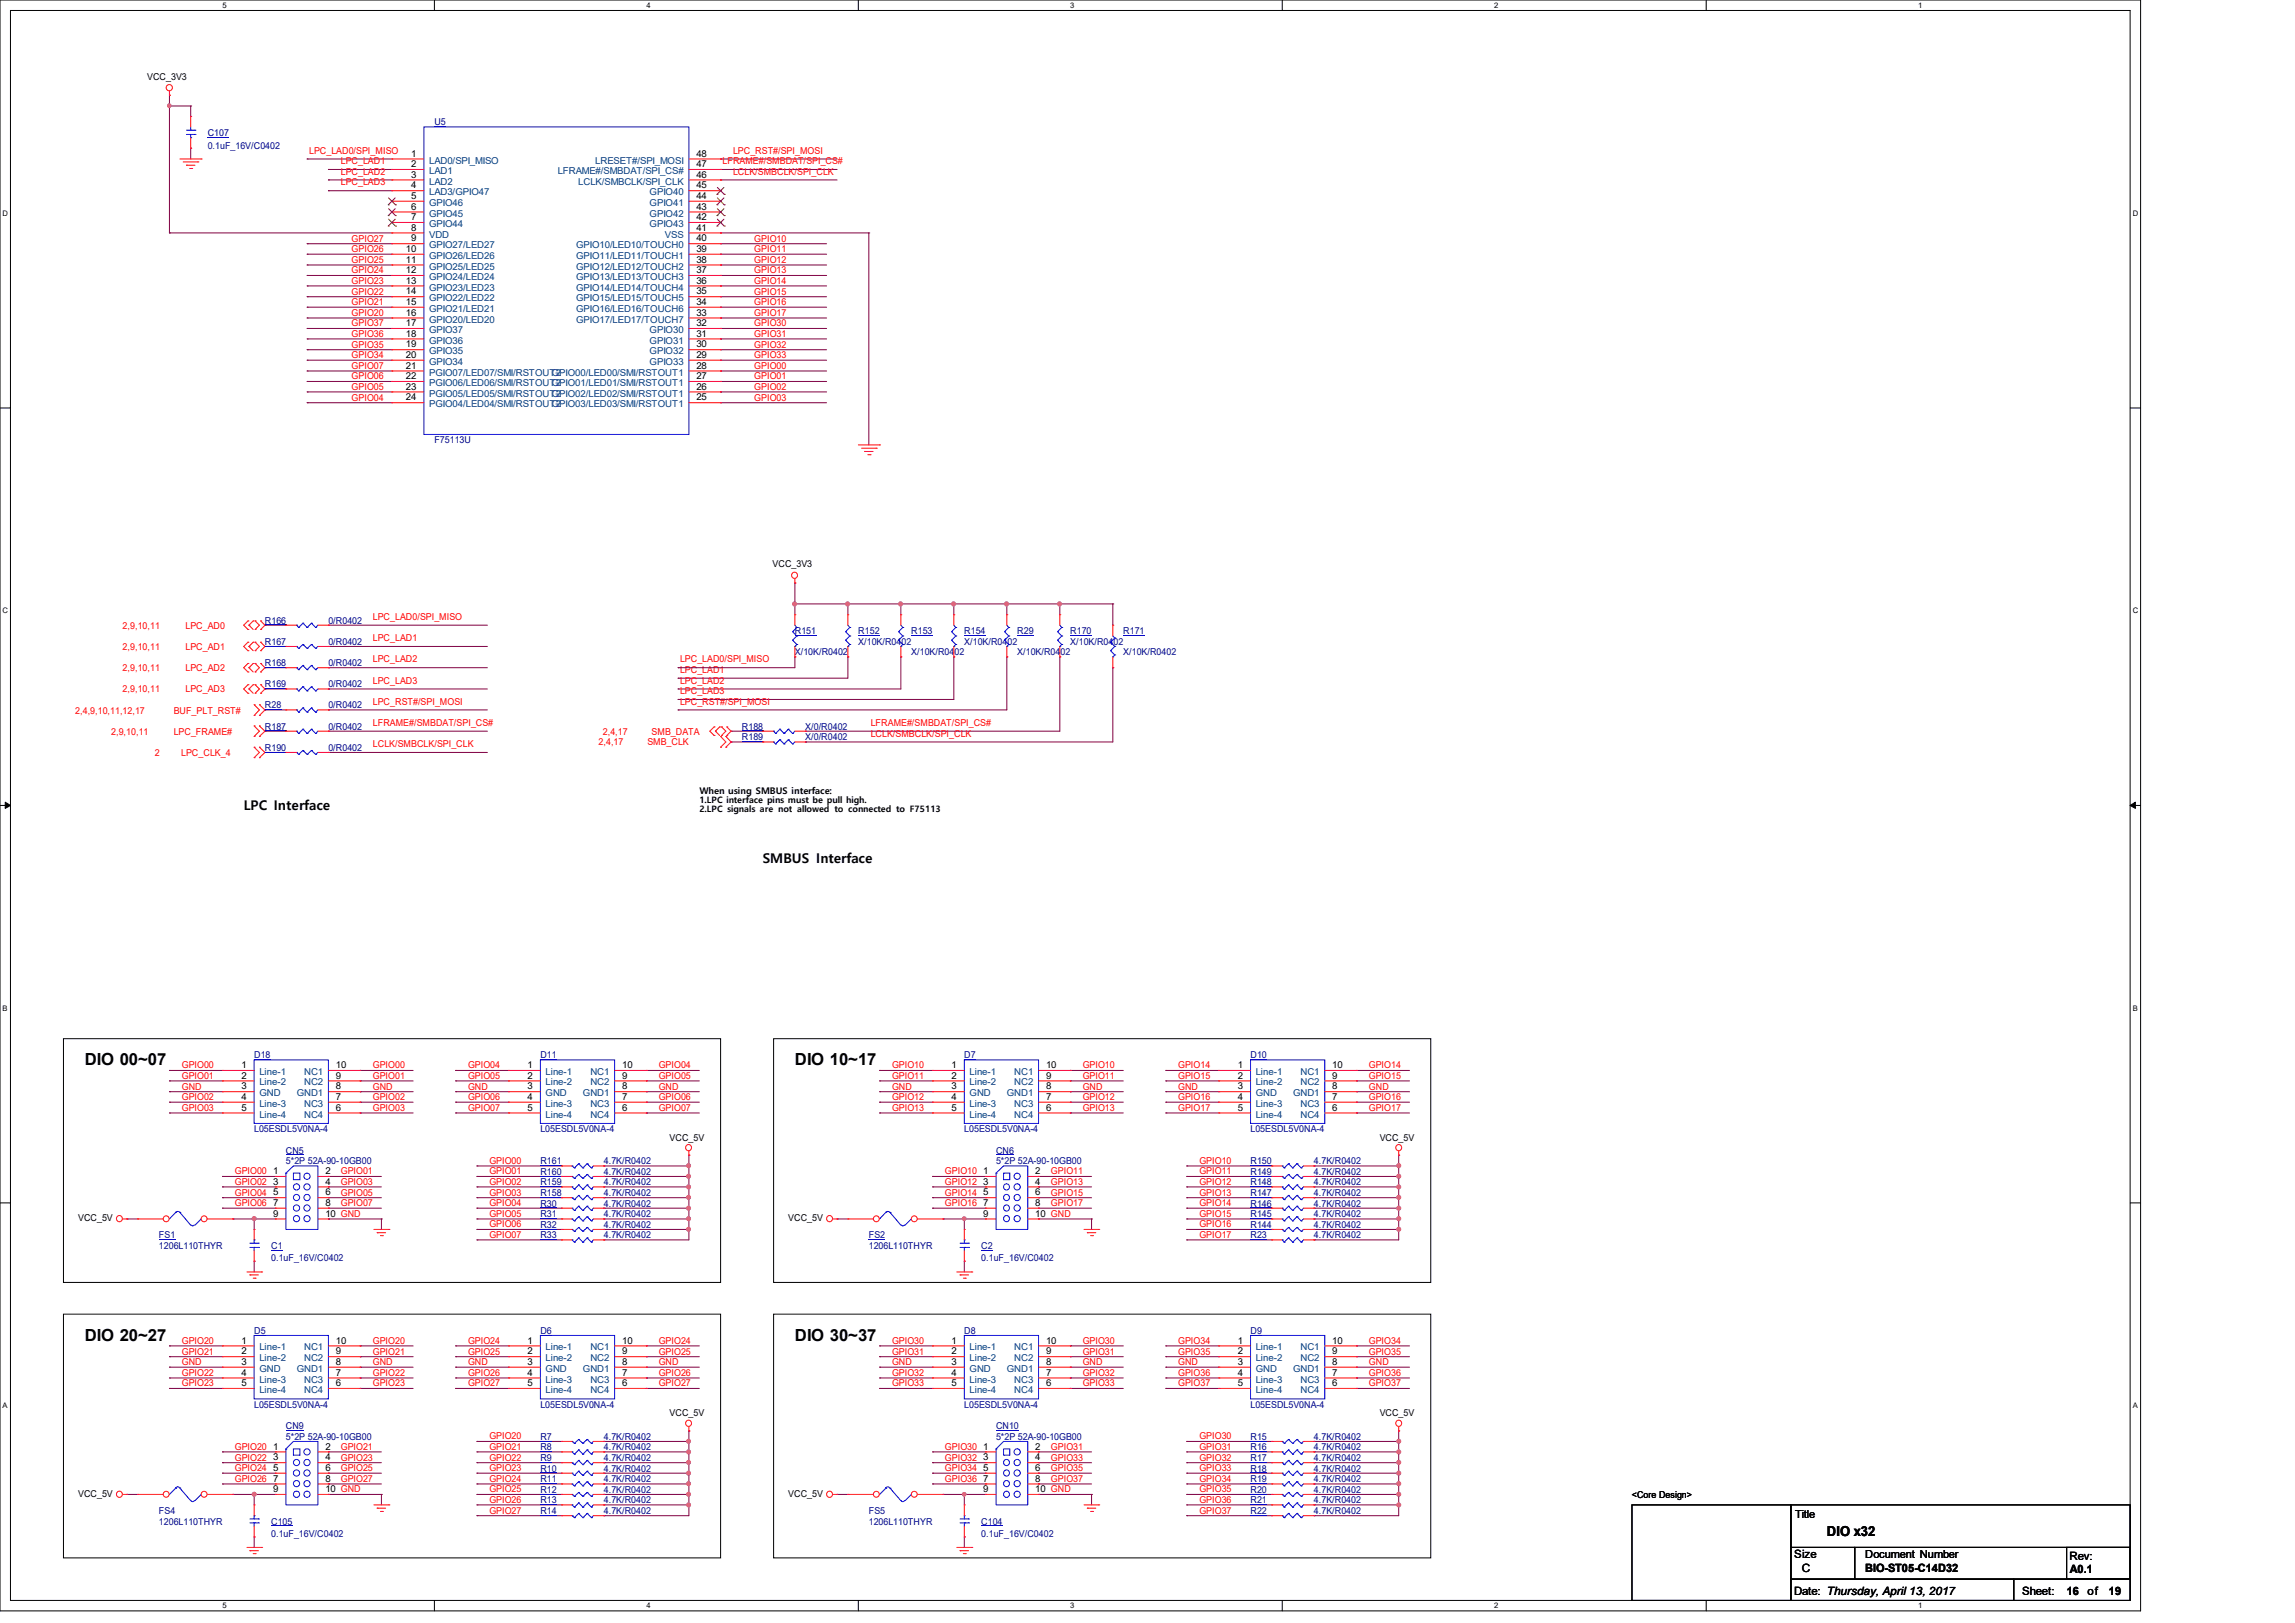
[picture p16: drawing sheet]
<svg xmlns="http://www.w3.org/2000/svg" width="297mm" height="210mm" viewBox="0 0 297 210" stroke-linecap="round" stroke-linejoin="round" font-family="sans-serif">
<defs><g id="words">
<g font-size="2.2">
<text x="11" y="137.8">DIO 00~07</text>
<text x="102.9" y="137.8">DIO 10~17</text>
<text x="11" y="173.5">DIO 20~27</text>
<text x="102.9" y="173.5">DIO 30~37</text>
</g>
<text font-size="1.8" x="236.4" y="198.7">DIO x32</text>
<g font-size="1.7">
<text x="31.5" y="104.8">LPC Interface</text>
<text x="98.7" y="111.6">SMBUS Interface</text>
</g>
<g font-size="1.5">
<text x="232.2" y="201.6">Size</text>
<text x="233.2" y="203.4">C</text>
<text x="241.4" y="203.4">BIO-ST05-C14D32</text>
<text x="267.8" y="201.8">Rev:</text>
<text x="267.9" y="203.5">A0.1</text>
<text x="232.2" y="206.4">Date: Thursday, April 13, 2017</text>
<text x="261.7" y="206.4">Sheet:</text>
<text x="267.5" y="206.4">16</text>
<text x="270.2" y="206.4">of</text>
<text x="272.9" y="206.4">19</text>
</g>
<g font-size="1.4">
<text x="232.3" y="196.4">Title</text>
<text x="241.4" y="201.6">Document Number</text>
</g>
<g font-size="1.2">
<text x="19" y="10.3">VCC_3V3</text>
<text x="53.2" y="20.3">1</text>
<text x="53.2" y="21.6">2</text>
<text x="53.2" y="23">3</text>
<text x="90.1" y="23">46</text>
<text x="90.1" y="21.6">47</text>
<text x="90.1" y="20.3">48</text>
<text x="53.2" y="24.4">4</text>
<text x="53.2" y="25.7">5</text>
<text x="53.2" y="27.1">6</text>
<text x="53.2" y="28.5">7</text>
<text x="53.2" y="29.8">8</text>
<text x="90.1" y="29.8">41</text>
<text x="90.1" y="28.5">42</text>
<text x="90.1" y="27.1">43</text>
<text x="90.1" y="25.7">44</text>
<text x="90.1" y="24.4">45</text>
<text x="52.5" y="32.6">10</text>
<text x="52.5" y="34">11</text>
<text x="52.5" y="35.3">12</text>
<text x="53.2" y="31.2">9</text>
<text x="90.1" y="35.3">37</text>
<text x="90.1" y="34">38</text>
<text x="90.1" y="32.6">39</text>
<text x="90.1" y="31.2">40</text>
<text x="52.5" y="36.7">13</text>
<text x="52.5" y="38.1">14</text>
<text x="52.5" y="39.5">15</text>
<text x="52.5" y="40.9">16</text>
<text x="90.1" y="40.9">33</text>
<text x="90.1" y="39.5">34</text>
<text x="90.1" y="38.1">35</text>
<text x="90.1" y="36.7">36</text>
<text x="52.5" y="42.2">17</text>
<text x="52.5" y="43.6">18</text>
<text x="52.5" y="45">19</text>
<text x="52.5" y="46.3">20</text>
<text x="52.5" y="47.7">21</text>
<text x="90.1" y="47.7">28</text>
<text x="90.1" y="46.3">29</text>
<text x="90.1" y="45">30</text>
<text x="90.1" y="43.6">31</text>
<text x="90.1" y="42.2">32</text>
<text x="52.5" y="49.1">22</text>
<text x="52.5" y="50.4">23</text>
<text x="52.5" y="51.8">24</text>
<text x="90.1" y="51.8">25</text>
<text x="90.1" y="50.4">26</text>
<text x="90.1" y="49.1">27</text>
<text x="100" y="73.4">VCC_3V3</text>
<text x="90.5" y="102.8">When using SMBUS interface:</text>
<text x="31.2" y="138.2">1</text>
<text x="31.2" y="139.6">2</text>
<text x="31.2" y="141">3</text>
<text x="31.2" y="142.3">4</text>
<text x="31.2" y="143.7">5</text>
<text x="43.5" y="139.6">9</text>
<text x="43.5" y="142.3">7</text>
<text x="43.5" y="143.7">6</text>
<text x="43.5" y="138.2">10</text>
<text x="43.5" y="141">8</text>
<text x="68.3" y="138.2">1</text>
<text x="68.3" y="139.6">2</text>
<text x="68.3" y="141">3</text>
<text x="68.3" y="142.3">4</text>
<text x="68.3" y="143.7">5</text>
<text x="80.5" y="139.6">9</text>
<text x="80.5" y="142.3">7</text>
<text x="80.5" y="143.7">6</text>
<text x="80.5" y="138.2">10</text>
<text x="80.5" y="141">8</text>
<text x="123.1" y="138.2">1</text>
<text x="123.1" y="139.6">2</text>
<text x="123.1" y="141">3</text>
<text x="123.1" y="142.3">4</text>
<text x="123.1" y="143.7">5</text>
<text x="135.4" y="139.6">9</text>
<text x="135.4" y="142.3">7</text>
<text x="135.4" y="143.7">6</text>
<text x="135.4" y="138.2">10</text>
<text x="135.4" y="141">8</text>
<text x="160.2" y="138.2">1</text>
<text x="160.2" y="139.6">2</text>
<text x="160.2" y="141">3</text>
<text x="160.2" y="142.3">4</text>
<text x="160.2" y="143.7">5</text>
<text x="172.4" y="139.6">9</text>
<text x="172.4" y="142.3">7</text>
<text x="172.4" y="143.7">6</text>
<text x="172.4" y="138.2">10</text>
<text x="172.4" y="141">8</text>
<text x="86.7" y="147.6">VCC_5V</text>
<text x="178.6" y="147.6">VCC_5V</text>
<text x="35.3" y="151.9">1</text>
<text x="35.3" y="153.3">3</text>
<text x="35.3" y="154.7">5</text>
<text x="42.1" y="154.7">6</text>
<text x="42.1" y="151.9">2</text>
<text x="42.1" y="153.3">4</text>
<text x="127.2" y="151.9">1</text>
<text x="127.2" y="153.3">3</text>
<text x="127.2" y="154.7">5</text>
<text x="134" y="154.7">6</text>
<text x="134" y="151.9">2</text>
<text x="134" y="153.3">4</text>
<text x="10.1" y="158">VCC_5V</text>
<text x="35.3" y="156">7</text>
<text x="35.3" y="157.4">9</text>
<text x="42.1" y="156">8</text>
<text x="42.1" y="157.4">10 GND</text>
<text x="102" y="158">VCC_5V</text>
<text x="127.2" y="156">7</text>
<text x="127.2" y="157.4">9</text>
<text x="134" y="156">8</text>
<text x="134" y="157.4">10 GND</text>
<text x="31.2" y="173.9">1</text>
<text x="43.5" y="173.9">10</text>
<text x="68.3" y="173.9">1</text>
<text x="80.5" y="173.9">10</text>
<text x="123.1" y="173.9">1</text>
<text x="135.4" y="173.9">10</text>
<text x="160.2" y="173.9">1</text>
<text x="172.4" y="173.9">10</text>
<text x="31.2" y="175.3">2</text>
<text x="31.2" y="176.6">3</text>
<text x="31.2" y="178">4</text>
<text x="31.2" y="179.4">5</text>
<text x="43.5" y="175.3">9</text>
<text x="43.5" y="178">7</text>
<text x="43.5" y="179.4">6</text>
<text x="43.5" y="176.6">8</text>
<text x="68.3" y="175.3">2</text>
<text x="68.3" y="176.6">3</text>
<text x="68.3" y="178">4</text>
<text x="68.3" y="179.4">5</text>
<text x="80.5" y="175.3">9</text>
<text x="80.5" y="178">7</text>
<text x="80.5" y="179.4">6</text>
<text x="80.5" y="176.6">8</text>
<text x="123.1" y="175.3">2</text>
<text x="123.1" y="176.6">3</text>
<text x="123.1" y="178">4</text>
<text x="123.1" y="179.4">5</text>
<text x="135.4" y="175.3">9</text>
<text x="135.4" y="178">7</text>
<text x="135.4" y="179.4">6</text>
<text x="135.4" y="176.6">8</text>
<text x="160.2" y="175.3">2</text>
<text x="160.2" y="176.6">3</text>
<text x="160.2" y="178">4</text>
<text x="160.2" y="179.4">5</text>
<text x="172.4" y="175.3">9</text>
<text x="172.4" y="178">7</text>
<text x="172.4" y="179.4">6</text>
<text x="172.4" y="176.6">8</text>
<text x="86.7" y="183.3">VCC_5V</text>
<text x="178.6" y="183.3">VCC_5V</text>
<text x="35.3" y="187.6">1</text>
<text x="35.3" y="191.7">7</text>
<text x="35.3" y="189">3</text>
<text x="35.3" y="190.3">5</text>
<text x="42.1" y="190.3">6</text>
<text x="42.1" y="187.6">2</text>
<text x="42.1" y="191.7">8</text>
<text x="42.1" y="189">4</text>
<text x="127.2" y="187.6">1</text>
<text x="127.2" y="191.7">7</text>
<text x="127.2" y="189">3</text>
<text x="127.2" y="190.3">5</text>
<text x="134" y="190.3">6</text>
<text x="134" y="187.6">2</text>
<text x="134" y="191.7">8</text>
<text x="134" y="189">4</text>
<text x="10.1" y="193.7">VCC_5V</text>
<text x="35.3" y="193.1">9</text>
<text x="42.1" y="193.1">10 GND</text>
<text x="102" y="193.7">VCC_5V</text>
<text x="127.2" y="193.1">9</text>
<text x="134" y="193.1">10 GND</text>
<text x="211.2" y="193.8">&lt;Core Design&gt;</text>
</g>
<g font-size="1.2" fill="#000080">
<text x="26.9" y="17.6">C107</text>
<text x="56.2" y="16.2">U5</text>
<text x="26.9" y="19.2">0.1uF_16V/C0402</text>
<text x="56.2" y="57.4">F75113U</text>
<text x="34.3" y="80.7">R166</text>
<text x="34.3" y="83.4">R167</text>
<text x="42.5" y="80.7">0/R0402</text>
<text x="42.5" y="83.4">0/R0402</text>
<text x="102.9" y="82">R151</text>
<text x="111.1" y="82">R152</text>
<text x="111.1" y="83.4">X/10K/R0402</text>
<text x="117.9" y="82">R153</text>
<text x="124.8" y="82">R154</text>
<text x="124.8" y="83.4">X/10K/R0402</text>
<text x="131.7" y="82">R29</text>
<text x="138.5" y="82">R170</text>
<text x="138.5" y="83.4">X/10K/R0402</text>
<text x="145.4" y="82">R171</text>
<text x="34.3" y="86.1">R168</text>
<text x="34.3" y="88.9">R169</text>
<text x="42.5" y="86.1">0/R0402</text>
<text x="42.5" y="88.9">0/R0402</text>
<text x="102.9" y="84.8">X/10K/R0402</text>
<text x="117.9" y="84.8">X/10K/R0402</text>
<text x="131.7" y="84.8">X/10K/R0402</text>
<text x="145.4" y="84.8">X/10K/R0402</text>
<text x="34.3" y="91.7">R28</text>
<text x="34.3" y="94.4">R187</text>
<text x="42.5" y="91.7">0/R0402</text>
<text x="42.5" y="94.4">0/R0402</text>
<text x="96" y="95.8">R189</text>
<text x="96" y="94.4">R188</text>
<text x="104.2" y="95.8">X/0/R0402</text>
<text x="104.2" y="94.4">X/0/R0402</text>
<text x="34.3" y="97.2">R190</text>
<text x="42.5" y="97.2">0/R0402</text>
<text x="32.9" y="136.9">D18</text>
<text x="69.9" y="136.9">D11</text>
<text x="124.8" y="136.9">D7</text>
<text x="161.8" y="136.9">D10</text>
<text x="32.9" y="146.5">L05ESDL5V0NA-4</text>
<text x="37" y="149.3">CN5</text>
<text x="69.9" y="146.5">L05ESDL5V0NA-4</text>
<text x="124.8" y="146.5">L05ESDL5V0NA-4</text>
<text x="128.9" y="149.3">CN6</text>
<text x="161.8" y="146.5">L05ESDL5V0NA-4</text>
<text x="37" y="150.6">5*2P 52A-90-10GB00</text>
<text x="69.9" y="150.6">R161</text>
<text x="69.9" y="152">R160</text>
<text x="69.9" y="153.4">R159</text>
<text x="69.9" y="154.7">R158</text>
<text x="78.1" y="150.6">4.7K/R0402</text>
<text x="78.1" y="152">4.7K/R0402</text>
<text x="78.1" y="153.4">4.7K/R0402</text>
<text x="78.1" y="154.7">4.7K/R0402</text>
<text x="128.9" y="150.6">5*2P 52A-90-10GB00</text>
<text x="161.8" y="150.6">R150</text>
<text x="161.8" y="152">R149</text>
<text x="161.8" y="154.7">R147</text>
<text x="161.8" y="153.4">R148</text>
<text x="170" y="150.6">4.7K/R0402</text>
<text x="170" y="152">4.7K/R0402</text>
<text x="170" y="154.7">4.7K/R0402</text>
<text x="170" y="153.4">4.7K/R0402</text>
<text x="20.6" y="160.2">FS1</text>
<text x="20.6" y="161.6">1206L110THYR</text>
<text x="35.1" y="161.6">C1</text>
<text x="69.9" y="157.5">R31</text>
<text x="69.9" y="158.9">R32</text>
<text x="69.9" y="160.2">R33</text>
<text x="69.9" y="156.1">R30</text>
<text x="78.1" y="157.5">4.7K/R0402</text>
<text x="78.1" y="158.9">4.7K/R0402</text>
<text x="78.1" y="160.2">4.7K/R0402</text>
<text x="78.1" y="156.1">4.7K/R0402</text>
<text x="112.4" y="160.2">FS2</text>
<text x="112.4" y="161.6">1206L110THYR</text>
<text x="127" y="161.6">C2</text>
<text x="161.8" y="158.9">R144</text>
<text x="161.8" y="160.2">R23</text>
<text x="161.8" y="157.5">R145</text>
<text x="161.8" y="156.1">R146</text>
<text x="170" y="158.9">4.7K/R0402</text>
<text x="170" y="160.2">4.7K/R0402</text>
<text x="170" y="157.5">4.7K/R0402</text>
<text x="170" y="156.1">4.7K/R0402</text>
<text x="35.1" y="163.2">0.1uF_16V/C0402</text>
<text x="127" y="163.2">0.1uF_16V/C0402</text>
<text x="32.9" y="172.6">D5</text>
<text x="69.9" y="172.6">D6</text>
<text x="124.8" y="172.6">D8</text>
<text x="161.8" y="172.6">D9</text>
<text x="32.9" y="182.2">L05ESDL5V0NA-4</text>
<text x="37" y="184.9">CN9</text>
<text x="69.9" y="182.2">L05ESDL5V0NA-4</text>
<text x="124.8" y="182.2">L05ESDL5V0NA-4</text>
<text x="128.9" y="184.9">CN10</text>
<text x="161.8" y="182.2">L05ESDL5V0NA-4</text>
<text x="37" y="186.3">5*2P 52A-90-10GB00</text>
<text x="69.9" y="190.4">R10</text>
<text x="69.9" y="189">R9</text>
<text x="69.9" y="191.8">R11</text>
<text x="69.9" y="186.3">R7</text>
<text x="69.9" y="187.7">R8</text>
<text x="78.1" y="190.4">4.7K/R0402</text>
<text x="78.1" y="189">4.7K/R0402</text>
<text x="78.1" y="191.8">4.7K/R0402</text>
<text x="78.1" y="186.3">4.7K/R0402</text>
<text x="78.1" y="187.7">4.7K/R0402</text>
<text x="128.9" y="186.3">5*2P 52A-90-10GB00</text>
<text x="161.8" y="190.4">R18</text>
<text x="161.8" y="189">R17</text>
<text x="161.8" y="191.8">R19</text>
<text x="161.8" y="186.3">R15</text>
<text x="161.8" y="187.7">R16</text>
<text x="170" y="190.4">4.7K/R0402</text>
<text x="170" y="189">4.7K/R0402</text>
<text x="170" y="191.8">4.7K/R0402</text>
<text x="170" y="186.3">4.7K/R0402</text>
<text x="170" y="187.7">4.7K/R0402</text>
<text x="20.6" y="195.9">FS4</text>
<text x="20.6" y="197.3">1206L110THYR</text>
<text x="35.1" y="197.3">C105</text>
<text x="69.9" y="193.2">R12</text>
<text x="69.9" y="194.5">R13</text>
<text x="69.9" y="195.9">R14</text>
<text x="78.1" y="193.2">4.7K/R0402</text>
<text x="78.1" y="194.5">4.7K/R0402</text>
<text x="78.1" y="195.9">4.7K/R0402</text>
<text x="112.4" y="195.9">FS5</text>
<text x="112.4" y="197.3">1206L110THYR</text>
<text x="127" y="197.3">C104</text>
<text x="161.8" y="193.2">R20</text>
<text x="161.8" y="194.5">R21</text>
<text x="161.8" y="195.9">R22</text>
<text x="170" y="193.2">4.7K/R0402</text>
<text x="170" y="194.5">4.7K/R0402</text>
<text x="170" y="195.9">4.7K/R0402</text>
<text x="35.1" y="198.9">0.1uF_16V/C0402</text>
<text x="127" y="198.9">0.1uF_16V/C0402</text>
</g>
<g font-size="1.2" fill="#f00">
<text x="40" y="19.9">LPC_LAD0/SPI_MISO</text>
<text x="44.1" y="21.3">LPC_LAD1</text>
<text x="44.1" y="22.6">LPC_LAD2</text>
<text x="93.5" y="21.3">LFRAME#/SMBDAT/SPI_CS#</text>
<text x="94.9" y="19.9">LPC_RST#/SPI_MOSI</text>
<text x="94.9" y="22.6">LCLK/SMBCLK/SPI_CLK</text>
<text x="44.1" y="24">LPC_LAD3</text>
<text x="45.5" y="31.3">GPIO27</text>
<text x="45.5" y="32.6">GPIO26</text>
<text x="45.5" y="34">GPIO25</text>
<text x="45.5" y="35.4">GPIO24</text>
<text x="97.6" y="35.4">GPIO13</text>
<text x="97.6" y="31.3">GPIO10</text>
<text x="97.6" y="32.6">GPIO11</text>
<text x="97.6" y="34">GPIO12</text>
<text x="45.5" y="36.7">GPIO23</text>
<text x="45.5" y="38.1">GPIO22</text>
<text x="45.5" y="39.5">GPIO21</text>
<text x="45.5" y="40.9">GPIO20</text>
<text x="97.6" y="36.7">GPIO14</text>
<text x="97.6" y="38.1">GPIO15</text>
<text x="97.6" y="39.5">GPIO16</text>
<text x="97.6" y="40.9">GPIO17</text>
<text x="45.5" y="42.2">GPIO37</text>
<text x="45.5" y="43.6">GPIO36</text>
<text x="45.5" y="45">GPIO35</text>
<text x="45.5" y="46.4">GPIO34</text>
<text x="45.5" y="47.8">GPIO07</text>
<text x="97.6" y="42.2">GPIO30</text>
<text x="97.6" y="43.6">GPIO31</text>
<text x="97.6" y="45">GPIO32</text>
<text x="97.6" y="46.4">GPIO33</text>
<text x="97.6" y="47.8">GPIO00</text>
<text x="45.5" y="49.1">GPIO06</text>
<text x="45.5" y="50.5">GPIO05</text>
<text x="45.5" y="51.9">GPIO04</text>
<text x="97.6" y="49.1">GPIO01</text>
<text x="97.6" y="50.5">GPIO02</text>
<text x="97.6" y="51.9">GPIO03</text>
<text x="15.9" y="81.4">2,9,10,11</text>
<text x="24" y="81.4">LPC_AD0</text>
<text x="48.3" y="80.2">LPC_LAD0/SPI_MISO</text>
<text x="48.3" y="83">LPC_LAD1</text>
<text x="15.9" y="84.1">2,9,10,11</text>
<text x="15.9" y="86.9">2,9,10,11</text>
<text x="15.9" y="89.6">2,9,10,11</text>
<text x="24" y="84.1">LPC_AD1</text>
<text x="24" y="86.9">LPC_AD2</text>
<text x="24" y="89.6">LPC_AD3</text>
<text x="48.3" y="85.7">LPC_LAD2</text>
<text x="48.3" y="88.5">LPC_LAD3</text>
<text x="88" y="87.1">LPC_LAD1</text>
<text x="88" y="88.5">LPC_LAD2</text>
<text x="88" y="89.8">LPC_LAD3</text>
<text x="88" y="85.7">LPC_LAD0/SPI_MISO</text>
<text x="9.7" y="92.3">2,4,9,10,11,12,17</text>
<text x="14.4" y="95.1">2,9,10,11</text>
<text x="22.5" y="95.1">LPC_FRAME#</text>
<text x="22.5" y="92.3">BUF_PLT_RST#</text>
<text x="48.3" y="93.9">LFRAME#/SMBDAT/SPI_CS#</text>
<text x="48.3" y="91.2">LPC_RST#/SPI_MOSI</text>
<text x="78" y="95.1">2,4,17</text>
<text x="84.3" y="95.1">SMB_DATA</text>
<text x="88" y="91.2">LPC_RST#/SPI_MOSI</text>
<text x="112.7" y="93.9">LFRAME#/SMBDAT/SPI_CS#</text>
<text x="112.7" y="95.3">LCLK/SMBCLK/SPI_CLK</text>
<text x="20" y="97.8">2</text>
<text x="23.5" y="97.8">LPC_CLK_4</text>
<text x="48.3" y="96.7">LCLK/SMBCLK/SPI_CLK</text>
<text x="77.5" y="96.4">2,4,17</text>
<text x="83.8" y="96.4">SMB_CLK</text>
<text x="23.5" y="138.3">GPIO00</text>
<text x="23.5" y="142.4">GPIO02</text>
<text x="23.5" y="143.8">GPIO03</text>
<text x="23.5" y="139.6">GPIO01</text>
<text x="23.5" y="141">GND</text>
<text x="48.3" y="138.3">GPIO00</text>
<text x="48.3" y="142.4">GPIO02</text>
<text x="48.3" y="143.8">GPIO03</text>
<text x="48.3" y="139.6">GPIO01</text>
<text x="48.3" y="141">GND</text>
<text x="60.6" y="141">GND</text>
<text x="60.6" y="139.6">GPIO05</text>
<text x="60.6" y="138.3">GPIO04</text>
<text x="60.6" y="142.4">GPIO06</text>
<text x="60.6" y="143.8">GPIO07</text>
<text x="85.3" y="141">GND</text>
<text x="85.3" y="139.6">GPIO05</text>
<text x="85.3" y="138.3">GPIO04</text>
<text x="85.3" y="142.4">GPIO06</text>
<text x="85.3" y="143.8">GPIO07</text>
<text x="115.4" y="138.3">GPIO10</text>
<text x="115.4" y="142.4">GPIO12</text>
<text x="115.4" y="143.8">GPIO13</text>
<text x="115.4" y="139.6">GPIO11</text>
<text x="115.4" y="141">GND</text>
<text x="140.1" y="138.3">GPIO10</text>
<text x="140.1" y="142.4">GPIO12</text>
<text x="140.1" y="143.8">GPIO13</text>
<text x="140.1" y="139.6">GPIO11</text>
<text x="140.1" y="141">GND</text>
<text x="152.5" y="141">GND</text>
<text x="152.5" y="139.6">GPIO15</text>
<text x="152.5" y="138.3">GPIO14</text>
<text x="152.5" y="142.4">GPIO16</text>
<text x="152.5" y="143.8">GPIO17</text>
<text x="177.2" y="141">GND</text>
<text x="177.2" y="139.6">GPIO15</text>
<text x="177.2" y="138.3">GPIO14</text>
<text x="177.2" y="142.4">GPIO16</text>
<text x="177.2" y="143.8">GPIO17</text>
<text x="30.4" y="153.3">GPIO02</text>
<text x="30.4" y="152">GPIO00</text>
<text x="30.4" y="154.7">GPIO04</text>
<text x="44.1" y="152">GPIO01</text>
<text x="44.1" y="154.7">GPIO05</text>
<text x="44.1" y="153.3">GPIO03</text>
<text x="63.3" y="154.7">GPIO03</text>
<text x="63.3" y="152">GPIO01</text>
<text x="63.3" y="153.3">GPIO02</text>
<text x="63.3" y="150.6">GPIO00</text>
<text x="122.3" y="153.3">GPIO12</text>
<text x="122.3" y="152">GPIO10</text>
<text x="122.3" y="154.7">GPIO14</text>
<text x="136" y="152">GPIO11</text>
<text x="136" y="154.7">GPIO15</text>
<text x="136" y="153.3">GPIO13</text>
<text x="155.2" y="154.7">GPIO13</text>
<text x="155.2" y="152">GPIO11</text>
<text x="155.2" y="153.3">GPIO12</text>
<text x="155.2" y="150.6">GPIO10</text>
<text x="30.4" y="156.1">GPIO06</text>
<text x="44.1" y="156.1">GPIO07</text>
<text x="63.3" y="158.8">GPIO06</text>
<text x="63.3" y="160.2">GPIO07</text>
<text x="63.3" y="157.5">GPIO05</text>
<text x="63.3" y="156.1">GPIO04</text>
<text x="122.3" y="156.1">GPIO16</text>
<text x="136" y="156.1">GPIO17</text>
<text x="155.2" y="158.8">GPIO16</text>
<text x="155.2" y="160.2">GPIO17</text>
<text x="155.2" y="157.5">GPIO15</text>
<text x="155.2" y="156.1">GPIO14</text>
<text x="23.5" y="173.9">GPIO20</text>
<text x="48.3" y="173.9">GPIO20</text>
<text x="60.6" y="173.9">GPIO24</text>
<text x="85.3" y="173.9">GPIO24</text>
<text x="115.4" y="173.9">GPIO30</text>
<text x="140.1" y="173.9">GPIO30</text>
<text x="152.5" y="173.9">GPIO34</text>
<text x="177.2" y="173.9">GPIO34</text>
<text x="23.5" y="178.1">GPIO22</text>
<text x="23.5" y="179.4">GPIO23</text>
<text x="23.5" y="175.3">GPIO21</text>
<text x="23.5" y="176.7">GND</text>
<text x="48.3" y="178.1">GPIO22</text>
<text x="48.3" y="179.4">GPIO23</text>
<text x="48.3" y="175.3">GPIO21</text>
<text x="48.3" y="176.7">GND</text>
<text x="60.6" y="176.7">GND</text>
<text x="60.6" y="175.3">GPIO25</text>
<text x="60.6" y="178.1">GPIO26</text>
<text x="60.6" y="179.4">GPIO27</text>
<text x="85.3" y="176.7">GND</text>
<text x="85.3" y="175.3">GPIO25</text>
<text x="85.3" y="178.1">GPIO26</text>
<text x="85.3" y="179.4">GPIO27</text>
<text x="115.4" y="178.1">GPIO32</text>
<text x="115.4" y="179.4">GPIO33</text>
<text x="115.4" y="175.3">GPIO31</text>
<text x="115.4" y="176.7">GND</text>
<text x="140.1" y="178.1">GPIO32</text>
<text x="140.1" y="179.4">GPIO33</text>
<text x="140.1" y="175.3">GPIO31</text>
<text x="140.1" y="176.7">GND</text>
<text x="152.5" y="176.7">GND</text>
<text x="152.5" y="175.3">GPIO35</text>
<text x="152.5" y="178.1">GPIO36</text>
<text x="152.5" y="179.4">GPIO37</text>
<text x="177.2" y="176.7">GND</text>
<text x="177.2" y="175.3">GPIO35</text>
<text x="177.2" y="178.1">GPIO36</text>
<text x="177.2" y="179.4">GPIO37</text>
<text x="30.4" y="189">GPIO22</text>
<text x="30.4" y="187.6">GPIO20</text>
<text x="30.4" y="190.4">GPIO24</text>
<text x="30.4" y="191.8">GPIO26</text>
<text x="44.1" y="187.6">GPIO21</text>
<text x="44.1" y="190.4">GPIO25</text>
<text x="44.1" y="189">GPIO23</text>
<text x="44.1" y="191.8">GPIO27</text>
<text x="63.3" y="190.4">GPIO23</text>
<text x="63.3" y="187.6">GPIO21</text>
<text x="63.3" y="189">GPIO22</text>
<text x="63.3" y="186.3">GPIO20</text>
<text x="63.3" y="191.8">GPIO24</text>
<text x="122.3" y="189">GPIO32</text>
<text x="122.3" y="187.6">GPIO30</text>
<text x="122.3" y="190.4">GPIO34</text>
<text x="122.3" y="191.8">GPIO36</text>
<text x="136" y="187.6">GPIO31</text>
<text x="136" y="190.4">GPIO35</text>
<text x="136" y="189">GPIO33</text>
<text x="136" y="191.8">GPIO37</text>
<text x="155.2" y="190.4">GPIO33</text>
<text x="155.2" y="187.6">GPIO31</text>
<text x="155.2" y="189">GPIO32</text>
<text x="155.2" y="186.3">GPIO30</text>
<text x="155.2" y="191.8">GPIO34</text>
<text x="63.3" y="194.5">GPIO26</text>
<text x="63.3" y="195.9">GPIO27</text>
<text x="63.3" y="193.1">GPIO25</text>
<text x="155.2" y="194.5">GPIO36</text>
<text x="155.2" y="195.9">GPIO37</text>
<text x="155.2" y="193.1">GPIO35</text>
</g>
<g font-size="1.2" fill="#004080">
<text x="55.5" y="21.2">LAD0/SPI_MISO</text>
<text x="55.5" y="22.5">LAD1</text>
<text x="55.5" y="23.9">LAD2</text>
<text x="72.2" y="22.5">LFRAME#/SMBDAT/SPI_CS#</text>
<text x="74.8" y="23.9">LCLK/SMBCLK/SPI_CLK</text>
<text x="77" y="21.2">LRESET#/SPI_MOSI</text>
<text x="55.5" y="25.3">LAD3/GPIO47</text>
<text x="55.5" y="26.6">GPIO46</text>
<text x="55.5" y="28">GPIO45</text>
<text x="55.5" y="29.4">GPIO44</text>
<text x="84.1" y="29.4">GPIO43</text>
<text x="84.1" y="28">GPIO42</text>
<text x="84.1" y="26.6">GPIO41</text>
<text x="84.1" y="25.3">GPIO40</text>
<text x="55.5" y="30.7">VDD</text>
<text x="55.5" y="32.1">GPIO27/LED27</text>
<text x="55.5" y="33.5">GPIO26/LED26</text>
<text x="55.5" y="34.9">GPIO25/LED25</text>
<text x="74.5" y="34.9">GPIO12/LED12/TOUCH2</text>
<text x="74.5" y="33.5">GPIO11/LED11/TOUCH1</text>
<text x="74.5" y="32.1">GPIO10/LED10/TOUCH0</text>
<text x="86.1" y="30.7">VSS</text>
<text x="55.5" y="36.2">GPIO24/LED24</text>
<text x="55.5" y="37.6">GPIO23/LED23</text>
<text x="55.5" y="39">GPIO22/LED22</text>
<text x="55.5" y="40.3">GPIO21/LED21</text>
<text x="55.5" y="41.7">GPIO20/LED20</text>
<text x="74.5" y="41.7">GPIO17/LED17/TOUCH7</text>
<text x="74.5" y="40.3">GPIO16/LED16/TOUCH6</text>
<text x="74.5" y="39">GPIO15/LED15/TOUCH5</text>
<text x="74.5" y="37.6">GPIO14/LED14/TOUCH4</text>
<text x="74.5" y="36.2">GPIO13/LED13/TOUCH3</text>
<text x="55.5" y="43.1">GPIO37</text>
<text x="55.5" y="44.4">GPIO36</text>
<text x="55.5" y="45.8">GPIO35</text>
<text x="55.5" y="47.2">GPIO34</text>
<text x="84.1" y="47.2">GPIO33</text>
<text x="84.1" y="45.8">GPIO32</text>
<text x="84.1" y="44.4">GPIO31</text>
<text x="84.1" y="43.1">GPIO30</text>
<text x="55.5" y="48.6">PGIO07/LED07/SMI/RSTOUT2</text>
<text x="55.5" y="50">PGIO06/LED06/SMI/RSTOUT2</text>
<text x="55.5" y="51.3">PGIO05/LED05/SMI/RSTOUT2</text>
<text x="55.5" y="52.7">PGIO04/LED04/SMI/RSTOUT2</text>
<text x="71.4" y="52.7">GPIO03/LED03/SMI/RSTOUT1</text>
<text x="71.4" y="51.3">GPIO02/LED02/SMI/RSTOUT1</text>
<text x="71.4" y="50">GPIO01/LED01/SMI/RSTOUT1</text>
<text x="71.4" y="48.6">GPIO00/LED00/SMI/RSTOUT1</text>
<text x="33.6" y="139.1">Line-1</text>
<text x="33.6" y="140.5">Line-2</text>
<text x="33.6" y="141.9">GND</text>
<text x="33.6" y="143.2">Line-3</text>
<text x="38.4" y="141.9">GND1</text>
<text x="39.4" y="140.5">NC2</text>
<text x="39.4" y="143.2">NC3</text>
<text x="39.4" y="139.1">NC1</text>
<text x="70.6" y="139.1">Line-1</text>
<text x="70.6" y="140.5">Line-2</text>
<text x="70.6" y="141.9">GND</text>
<text x="70.6" y="143.2">Line-3</text>
<text x="75.4" y="141.9">GND1</text>
<text x="76.4" y="140.5">NC2</text>
<text x="76.4" y="143.2">NC3</text>
<text x="76.4" y="139.1">NC1</text>
<text x="125.5" y="139.1">Line-1</text>
<text x="125.5" y="140.5">Line-2</text>
<text x="125.5" y="141.9">GND</text>
<text x="125.5" y="143.2">Line-3</text>
<text x="130.3" y="141.9">GND1</text>
<text x="131.3" y="140.5">NC2</text>
<text x="131.3" y="143.2">NC3</text>
<text x="131.3" y="139.1">NC1</text>
<text x="162.5" y="139.1">Line-1</text>
<text x="162.5" y="140.5">Line-2</text>
<text x="162.5" y="141.9">GND</text>
<text x="162.5" y="143.2">Line-3</text>
<text x="167.3" y="141.9">GND1</text>
<text x="168.3" y="140.5">NC2</text>
<text x="168.3" y="143.2">NC3</text>
<text x="168.3" y="139.1">NC1</text>
<text x="33.6" y="144.6">Line-4</text>
<text x="39.4" y="144.6">NC4</text>
<text x="70.6" y="144.6">Line-4</text>
<text x="76.4" y="144.6">NC4</text>
<text x="125.5" y="144.6">Line-4</text>
<text x="131.3" y="144.6">NC4</text>
<text x="162.5" y="144.6">Line-4</text>
<text x="168.3" y="144.6">NC4</text>
<text x="33.6" y="174.7">Line-1</text>
<text x="33.6" y="176.1">Line-2</text>
<text x="33.6" y="177.5">GND</text>
<text x="33.6" y="178.9">Line-3</text>
<text x="38.4" y="177.5">GND1</text>
<text x="39.4" y="176.1">NC2</text>
<text x="39.4" y="178.9">NC3</text>
<text x="39.4" y="174.7">NC1</text>
<text x="70.6" y="174.7">Line-1</text>
<text x="70.6" y="176.1">Line-2</text>
<text x="70.6" y="177.5">GND</text>
<text x="70.6" y="178.9">Line-3</text>
<text x="75.4" y="177.5">GND1</text>
<text x="76.4" y="176.1">NC2</text>
<text x="76.4" y="178.9">NC3</text>
<text x="76.4" y="174.7">NC1</text>
<text x="125.5" y="174.7">Line-1</text>
<text x="125.5" y="176.1">Line-2</text>
<text x="125.5" y="177.5">GND</text>
<text x="125.5" y="178.9">Line-3</text>
<text x="130.3" y="177.5">GND1</text>
<text x="131.3" y="176.1">NC2</text>
<text x="131.3" y="178.9">NC3</text>
<text x="131.3" y="174.7">NC1</text>
<text x="162.5" y="174.7">Line-1</text>
<text x="162.5" y="176.1">Line-2</text>
<text x="162.5" y="177.5">GND</text>
<text x="162.5" y="178.9">Line-3</text>
<text x="167.3" y="177.5">GND1</text>
<text x="168.3" y="176.1">NC2</text>
<text x="168.3" y="178.9">NC3</text>
<text x="168.3" y="174.7">NC1</text>
<text x="33.6" y="180.3">Line-4</text>
<text x="39.4" y="180.3">NC4</text>
<text x="70.6" y="180.3">Line-4</text>
<text x="76.4" y="180.3">NC4</text>
<text x="125.5" y="180.3">Line-4</text>
<text x="131.3" y="180.3">NC4</text>
<text x="162.5" y="180.3">Line-4</text>
<text x="168.3" y="180.3">NC4</text>
</g>
<g font-size="1.1">
<text x="90.5" y="104">1.LPC interface pins must be pull high.</text>
<text x="90.5" y="105.1">2.LPC signals are not allowed to connected to F75113</text>
</g>
<g font-size="1">
<text x="28.8" y="1">5</text>
<text x="83.7" y="1">4</text>
<text x="138.5" y="1">3</text>
<text x="193.4" y="1">2</text>
<text x="248.2" y="1">1</text>
<text x=".3" y="27.9">D</text>
<text x="276" y="27.9">D</text>
<text x=".3" y="79.4">C</text>
<text x="276" y="79.4">C</text>
<text x=".3" y="130.8">B</text>
<text x="276" y="130.8">B</text>
<text x=".3" y="182.2">A</text>
<text x="276" y="182.2">A</text>
<text x="28.8" y="208.1">5</text>
<text x="83.7" y="208.1">4</text>
<text x="138.5" y="208.1">3</text>
<text x="193.4" y="208.1">2</text>
<text x="248.2" y="208.1">1</text>
</g>
</g></defs>
<path d="M0 0h277v208.4h-277zM1.4 1.4h274.3v205.7h-274.3z" fill="none" stroke="#000" stroke-width=".13"/>
<g fill="#fff">
<path d="M28.8 .1h.5v1.1h-.5z"/>
<path d="M28.8 207.2h.5v1.1h-.5z"/>
</g>
<path d="M56.2 0v1.4M56.2 207.1v1.3" fill="none" stroke="#000" stroke-width=".13"/>
<g fill="#fff">
<path d="M83.7 .1h.5v1.1h-.5z"/>
<path d="M83.7 207.2h.5v1.1h-.5z"/>
</g>
<path d="M111.1 0v1.4M111.1 207.1v1.3" fill="none" stroke="#000" stroke-width=".13"/>
<g fill="#fff">
<path d="M138.5 .1h.6v1.1h-.6z"/>
<path d="M138.5 207.2h.6v1.1h-.6z"/>
</g>
<path d="M165.9 0v1.4M165.9 207.1v1.3" fill="none" stroke="#000" stroke-width=".13"/>
<g fill="#fff">
<path d="M193.4 .1h.5v1.1h-.5z"/>
<path d="M193.4 207.2h.5v1.1h-.5z"/>
</g>
<path d="M220.8 0v1.4M220.8 207.1v1.3" fill="none" stroke="#000" stroke-width=".13"/>
<g fill="#fff">
<path d="M248.2 .1h.6v1.1h-.6z"/>
<path d="M248.2 207.2h.6v1.1h-.6z"/>
<path d="M.3 27.1h.8v1.1h-.8z"/>
<path d="M276 27.1h.7v1.1h-.7z"/>
<path d="M.3 78.5h.8v1.1h-.8z"/>
<path d="M276 78.5h.7v1.1h-.7z"/>
</g>
<path d="M0 52.8h1.4M275.7 52.8h1.3" fill="none" stroke="#000" stroke-width=".13"/>
<g fill="#fff">
<path d="M.3 129.9h.7v1.1h-.7z"/>
<path d="M276 129.9h.6v1.1h-.6z"/>
</g>
<path d="M0 104.2h1.4M275.7 104.2h1.3" fill="none" stroke="#000" stroke-width=".13"/>
<path d="M.7 103.8l.7 .4-.7 .4zM275.7 104.2l.7-.4v.8z" fill="#000" stroke="#000" stroke-width=".13"/>
<g fill="#fff">
<path d="M.3 181.4h.7v1.1h-.7z"/>
<path d="M276 181.4h.6v1.1h-.6z"/>
</g>
<g fill="none" stroke="#000" stroke-width=".13">
<path d="M8.2 134.4h85.1v31.5h-85.1zM100.1 134.4h85.1v31.5h-85.1zM0 155.7h1.4M275.7 155.7h1.3M8.2 170.1h85.1v31.5h-85.1zM100.1 170.1h85.1v31.5h-85.1zM211.2 194.7h20.6v12.4h-20.6zM231.8 194.7h43.9v5.5h-43.9zM231.8 200.2h8.2v4.1h-8.2zM231.8 204.3h28.8v2.8h-28.8zM240 200.2h35.7v4.1h-35.7zM260.6 204.3h15.1v2.8h-15.1z"/>
<path d="M267.5 200.2h8.2v4.1h-8.2z"/>
</g>
<g fill="none" stroke="#800040" stroke-width=".13">
<path d="M21.9 13.7h.1M21.9 12.3h.1M21.9 12.3v17.8M21.9 13.7h2.8M24.7 13.7h.1M24.7 19.2h.1M24.7 13.7v1.4M24.7 19.2v1.4M21.9 30.1h.1M21.9 30.1h28.8M39.8 31.5h.1M39.8 32.9h.1"/>
<path d="M39.8 34.3h.1M39.8 35.6h.1M39.8 37h.1M39.8 38.4h.1M39.8 39.8h.1M39.8 20.6h.1M39.8 20.6h10.9M39.8 35.6h10.9M39.8 31.5h10.9M39.8 32.9h10.9M39.8 34.3h10.9M39.8 37h10.9"/>
<path d="M39.8 38.4h10.9M39.8 39.8h10.9M42.5 21.9h.1M42.5 23.3h.1M42.5 24.7h.1M42.5 21.9h8.2M42.5 23.3h8.2M42.5 24.7h8.2M93.3 20.6h.1M93.3 35.6h.1M93.3 31.5h.1M93.3 32.9h.1"/>
<path d="M93.3 34.3h.1M93.3 37h.1M93.3 38.4h.1M93.3 39.8h.1M93.3 30.1h.1M93.3 21.9h.1M93.3 23.3h.1M93.3 20.6h15M93.3 35.6h13.7M93.3 31.5h13.7M93.3 32.9h13.7M93.3 34.3h13.7"/>
<path d="M93.3 37h13.7M93.3 38.4h13.7M93.3 39.8h13.7M93.3 30.1h19.1M93.3 21.9h15M93.3 23.3h15M112.4 30.1h.1M112.4 30.1v27.5M39.8 42.5h.1M39.8 43.9h.1M39.8 45.3h.1M39.8 46.6h.1"/>
<path d="M39.8 48h.1M39.8 49.4h.1M39.8 50.7h.1M39.8 52.1h.1M39.8 41.1h.1M39.8 41.1h10.9M39.8 42.5h10.9M39.8 43.9h10.9M39.8 45.3h10.9M39.8 46.6h10.9M39.8 48h10.9M39.8 49.4h10.9"/>
<path d="M39.8 50.7h10.9M39.8 52.1h10.9M93.3 41.1h.1M93.3 42.5h.1M93.3 43.9h.1M93.3 45.3h.1M93.3 46.6h.1M93.3 48h.1M93.3 49.4h.1M93.3 50.7h.1M93.3 52.1h.1M93.3 41.1h13.7"/>
<path d="M93.3 42.5h13.7M93.3 43.9h13.7M93.3 45.3h13.7M93.3 46.6h13.7M93.3 48h13.7M93.3 49.4h13.7M93.3 50.7h13.7M93.3 52.1h13.7M102.9 78.1h.1M102.9 75.4h.1M102.9 75.4v4.1M102.9 78.1h41.1"/>
<path d="M109.7 78.1h.1M109.7 78.1v1.4M116.6 78.1h.1M116.6 78.1v1.4M123.4 78.1h.1M123.4 78.1v1.4M130.3 78.1h.1M130.3 78.1v1.4M137.2 78.1h.1M137.2 78.1v1.4M144 78.1h.1M144 78.1v2.8"/>
<path d="M34.3 80.9h.1M34.3 83.7h.1M34.3 86.4h.1M34.3 89.2h.1M34.3 91.9h.1M34.3 94.6h.1M34.3 97.4h.1M34.3 94.6h2.7M34.3 80.9h2.7M34.3 97.4h2.7M34.3 83.7h2.7M34.3 86.4h2.7"/>
<path d="M34.3 89.2h2.7M34.3 91.9h2.7M42.5 80.9h.1M42.5 97.4h.1M42.5 83.7h.1M42.5 86.4h.1M42.5 89.2h.1M42.5 94.6h.1M42.5 91.9h.1M42.5 94.6h20.6M42.5 80.9h20.6M42.5 97.4h20.6"/>
<path d="M42.5 83.7h20.6M42.5 86.4h20.6M42.5 89.2h20.6M42.5 91.9h20.6M87.8 87.8h.1M87.8 89.2h.1M87.8 90.5h.1M87.8 91.9h.1M87.8 86.4h.1M94.6 94.6h.1M94.6 96h.1M94.6 94.6h4.1"/>
<path d="M94.6 96h4.1M102.9 85h.1M102.9 85v1.4h-15.1M104.2 94.6h.1M104.2 96h.1M109.7 85h.1M109.7 85v2.8h-21.9M116.6 85h.1M116.6 85v4.2h-28.8M123.4 85h.1M123.4 85v5.5h-35.6M130.3 85h.1"/>
<path d="M130.3 85v6.9h-42.5M137.2 85h.1M137.2 85v9.6h-33M144 86.4h.1M144 86.4v9.6h-39.8M21.9 138.5h.1M21.9 139.9h.1M21.9 138.5h6.9M21.9 139.9h6.9M46.6 138.5h.1M46.6 139.9h.1M46.6 138.5h6.9"/>
<path d="M46.6 139.9h6.9M59 139.9h.1M59 138.5h.1M59 138.5h6.8M59 139.9h6.8M83.7 139.9h.1M83.7 138.5h.1M83.7 138.5h6.8M83.7 139.9h6.8M113.8 138.5h.1M113.8 139.9h.1M113.8 138.5h6.9"/>
<path d="M113.8 139.9h6.9M138.5 138.5h.1M138.5 139.9h.1M138.5 138.5h6.9M138.5 139.9h6.9M150.9 139.9h.1M150.9 138.5h.1M150.9 138.5h6.8M150.9 139.9h6.8M175.6 139.9h.1M175.6 138.5h.1M175.6 138.5h6.8"/>
<path d="M175.6 139.9h6.8M16.4 157.7h.1M16.4 157.7h1.4M21.9 142.6h.1M21.9 144h.1M21.9 141.3h.1M21.9 142.6h6.9M21.9 144h6.9M21.9 141.3h6.9M28.8 153.6h.1M28.8 152.2h.1M28.8 155h.1"/>
<path d="M28.8 156.3h.1M28.8 155h6.8M28.8 156.3h6.8M28.8 152.2h6.8M28.8 153.6h6.8M30.1 157.7h.1M30.1 157.7h5.5M32.9 157.7h.1M32.9 157.7v1.4M42.5 152.2h.1M42.5 155h.1M42.5 153.6h.1"/>
<path d="M42.5 157.7h.1M42.5 156.3h.1M42.5 155h6.9M42.5 156.3h6.9M42.5 157.7h6.9M42.5 152.2h6.9M42.5 153.6h6.9M46.6 142.6h.1M46.6 144h.1M46.6 141.3h.1M46.6 142.6h6.9M46.6 144h6.9"/>
<path d="M46.6 141.3h6.9M49.4 157.7h.1M49.4 157.7v1.4M59 141.3h.1M59 142.6h.1M59 144h.1M59 142.6h6.8M59 144h6.8M59 141.3h6.8M61.7 159.1h.1M61.7 155h.1M61.7 152.2h.1"/>
<path d="M61.7 153.6h.1M61.7 157.7h.1M61.7 150.9h.1M61.7 156.3h.1M61.7 155h11M61.7 150.9h11M61.7 156.3h11M61.7 157.7h11M61.7 152.2h11M61.7 159.1h11M61.7 153.6h11M78.1 155h.1"/>
<path d="M78.1 150.9h.1M78.1 156.3h.1M78.1 157.7h.1M78.1 152.2h.1M78.1 159.1h.1M78.1 153.6h.1M78.1 155h11.1M78.1 150.9h11.1M78.1 156.3h11.1M78.1 157.7h11.1M78.1 152.2h11.1M78.1 159.1h11.1"/>
<path d="M78.1 153.6h11.1M83.7 141.3h.1M83.7 142.6h.1M83.7 144h.1M83.7 142.6h6.8M83.7 144h6.8M83.7 141.3h6.8M89.2 159.1h.1M89.2 153.6h.1M89.2 149.5h.1M89.2 155h.1M89.2 156.3h.1"/>
<path d="M89.2 150.9h.1M89.2 157.7h.1M89.2 152.2h.1M89.2 149.5v10.9h-11.1M108.3 157.7h.1M108.3 157.7h1.4M113.8 142.6h.1M113.8 144h.1M113.8 141.3h.1M113.8 142.6h6.9M113.8 144h6.9M113.8 141.3h6.9"/>
<path d="M120.7 153.6h.1M120.7 152.2h.1M120.7 155h.1M120.7 156.3h.1M120.7 155h6.9M120.7 156.3h6.9M120.7 152.2h6.9M120.7 153.6h6.9M122 157.7h.1M122 157.7h5.6M124.8 157.7h.1M124.8 157.7v1.4"/>
<path d="M134.4 152.2h.1M134.4 155h.1M134.4 153.6h.1M134.4 157.7h.1M134.4 156.3h.1M134.4 155h6.9M134.4 156.3h6.9M134.4 157.7h6.9M134.4 152.2h6.9M134.4 153.6h6.9M138.5 142.6h.1M138.5 144h.1"/>
<path d="M138.5 141.3h.1M138.5 142.6h6.9M138.5 144h6.9M138.5 141.3h6.9M141.3 157.7h.1M141.3 157.7v1.4M150.9 141.3h.1M150.9 142.6h.1M150.9 144h.1M150.9 142.6h6.8M150.9 144h6.8M150.9 141.3h6.8"/>
<path d="M153.6 159.1h.1M153.6 155h.1M153.6 152.2h.1M153.6 153.6h.1M153.6 157.7h.1M153.6 150.9h.1M153.6 156.3h.1M153.6 155h11M153.6 150.9h11M153.6 156.3h11M153.6 157.7h11M153.6 152.2h11"/>
<path d="M153.6 159.1h11M153.6 153.6h11M170.1 155h.1M170.1 150.9h.1M170.1 156.3h.1M170.1 157.7h.1M170.1 152.2h.1M170.1 159.1h.1M170.1 153.6h.1M170.1 155h10.9M170.1 150.9h10.9M170.1 156.3h10.9"/>
<path d="M170.1 157.7h10.9M170.1 152.2h10.9M170.1 159.1h10.9M170.1 153.6h10.9M175.6 141.3h.1M175.6 142.6h.1M175.6 144h.1M175.6 142.6h6.8M175.6 144h6.8M175.6 141.3h6.8M181 159.1h.1M181 153.6h.1"/>
<path d="M181 149.5h.1M181 155h.1M181 156.3h.1M181 150.9h.1M181 157.7h.1M181 152.2h.1M181 149.5v10.9h-10.9M21.9 174.2h.1M21.9 178.3h.1M21.9 179.7h.1M21.9 175.6h.1M21.9 176.9h.1"/>
<path d="M21.9 174.2h6.9M21.9 178.3h6.9M21.9 179.7h6.9M21.9 175.6h6.9M21.9 176.9h6.9M32.9 163.2h.1M32.9 163.2v1.4M46.6 174.2h.1M46.6 178.3h.1M46.6 179.7h.1M46.6 175.6h.1M46.6 176.9h.1"/>
<path d="M46.6 174.2h6.9M46.6 178.3h6.9M46.6 179.7h6.9M46.6 175.6h6.9M46.6 176.9h6.9M59 176.9h.1M59 175.6h.1M59 174.2h.1M59 178.3h.1M59 179.7h.1M59 174.2h6.8M59 178.3h6.8"/>
<path d="M59 179.7h6.8M59 175.6h6.8M59 176.9h6.8M61.7 160.4h.1M61.7 160.4h11M78.1 160.4h.1M83.7 176.9h.1M83.7 175.6h.1M83.7 174.2h.1M83.7 178.3h.1M83.7 179.7h.1M83.7 174.2h6.8"/>
<path d="M83.7 178.3h6.8M83.7 179.7h6.8M83.7 175.6h6.8M83.7 176.9h6.8M113.8 174.2h.1M113.8 178.3h.1M113.8 179.7h.1M113.8 175.6h.1M113.8 176.9h.1M113.8 174.2h6.9M113.8 178.3h6.9M113.8 179.7h6.9"/>
<path d="M113.8 175.6h6.9M113.8 176.9h6.9M124.8 163.2h.1M124.8 163.2v1.4M138.5 174.2h.1M138.5 178.3h.1M138.5 179.7h.1M138.5 175.6h.1M138.5 176.9h.1M138.5 174.2h6.9M138.5 178.3h6.9M138.5 179.7h6.9"/>
<path d="M138.5 175.6h6.9M138.5 176.9h6.9M150.9 176.9h.1M150.9 175.6h.1M150.9 174.2h.1M150.9 178.3h.1M150.9 179.7h.1M150.9 174.2h6.8M150.9 178.3h6.8M150.9 179.7h6.8M150.9 175.6h6.8M150.9 176.9h6.8"/>
<path d="M153.6 160.4h.1M153.6 160.4h11M170.1 160.4h.1M175.6 176.9h.1M175.6 175.6h.1M175.6 174.2h.1M175.6 178.3h.1M175.6 179.7h.1M175.6 174.2h6.8M175.6 178.3h6.8M175.6 179.7h6.8M175.6 175.6h6.8"/>
<path d="M175.6 176.9h6.8M16.4 193.4h.1M16.4 193.4h1.4M28.8 189.3h.1M28.8 187.9h.1M28.8 190.6h.1M28.8 192h.1M28.8 190.6h6.8M28.8 192h6.8M28.8 187.9h6.8M28.8 189.3h6.8M30.1 193.4h.1"/>
<path d="M30.1 193.4h5.5M32.9 198.9h.1M32.9 193.4h.1M32.9 193.4v1.3M32.9 198.9v1.3M42.5 187.9h.1M42.5 190.6h.1M42.5 189.3h.1M42.5 193.4h.1M42.5 192h.1M42.5 190.6h6.9M42.5 192h6.9"/>
<path d="M42.5 193.4h6.9M42.5 187.9h6.9M42.5 189.3h6.9M49.4 193.4h.1M49.4 193.4v1.3M61.7 194.7h.1M61.7 190.6h.1M61.7 196.1h.1M61.7 187.9h.1M61.7 189.3h.1M61.7 193.4h.1M61.7 186.5h.1"/>
<path d="M61.7 192h.1M61.7 196.1h11M61.7 190.6h11M61.7 186.5h11M61.7 192h11M61.7 193.4h11M61.7 187.9h11M61.7 194.7h11M61.7 189.3h11M78.1 196.1h.1M78.1 190.6h.1M78.1 186.5h.1"/>
<path d="M78.1 192h.1M78.1 193.4h.1M78.1 187.9h.1M78.1 194.7h.1M78.1 189.3h.1M78.1 190.6h11.1M78.1 186.5h11.1M78.1 192h11.1M78.1 193.4h11.1M78.1 187.9h11.1M78.1 194.7h11.1M78.1 189.3h11.1"/>
<path d="M89.2 194.7h.1M89.2 189.3h.1M89.2 185.2h.1M89.2 190.6h.1M89.2 192h.1M89.2 186.5h.1M89.2 193.4h.1M89.2 187.9h.1M89.2 185.2v10.9h-11.1M108.3 193.4h.1M108.3 193.4h1.4M120.7 189.3h.1"/>
<path d="M120.7 187.9h.1M120.7 190.6h.1M120.7 192h.1M120.7 190.6h6.9M120.7 192h6.9M120.7 187.9h6.9M120.7 189.3h6.9M122 193.4h.1M122 193.4h5.6M124.8 198.9h.1M124.8 193.4h.1M124.8 193.4v1.3"/>
<path d="M124.8 198.9v1.3M134.4 187.9h.1M134.4 190.6h.1M134.4 189.3h.1M134.4 193.4h.1M134.4 192h.1M134.4 190.6h6.9M134.4 192h6.9M134.4 193.4h6.9M134.4 187.9h6.9M134.4 189.3h6.9M141.3 193.4h.1"/>
<path d="M141.3 193.4v1.3M153.6 194.7h.1M153.6 190.6h.1M153.6 196.1h.1M153.6 187.9h.1M153.6 189.3h.1M153.6 193.4h.1M153.6 186.5h.1M153.6 192h.1M153.6 196.1h11M153.6 190.6h11M153.6 186.5h11"/>
<path d="M153.6 192h11M153.6 193.4h11M153.6 187.9h11M153.6 194.7h11M153.6 189.3h11M170.1 196.1h.1M170.1 190.6h.1M170.1 186.5h.1M170.1 192h.1M170.1 193.4h.1M170.1 187.9h.1M170.1 194.7h.1"/>
<path d="M170.1 189.3h.1M170.1 190.6h10.9M170.1 186.5h10.9M170.1 192h10.9M170.1 193.4h10.9M170.1 187.9h10.9M170.1 194.7h10.9M170.1 189.3h10.9M181 194.7h.1M181 189.3h.1M181 185.2h.1M181 190.6h.1"/>
<path d="M181 192h.1M181 186.5h.1M181 193.4h.1M181 187.9h.1M181 185.2v10.9h-10.9"/>
</g>
<g fill="#f0f" stroke="#f0f" stroke-width=".13">
<circle cx="89.1" cy="154.9" r=".25"/>
<circle cx="89.1" cy="150.8" r=".25"/>
<circle cx="89.1" cy="157.7" r=".25"/>
<circle cx="89.1" cy="156.3" r=".25"/>
<circle cx="89.1" cy="152.2" r=".25"/>
<circle cx="89.1" cy="159.1" r=".25"/>
<circle cx="89.1" cy="153.6" r=".25"/>
<circle cx="32.9" cy="157.7" r=".25"/>
<circle cx="130.3" cy="78.1" r=".25"/>
<circle cx="102.8" cy="78.1" r=".25"/>
<circle cx="137.1" cy="78.1" r=".25"/>
<circle cx="109.7" cy="78.1" r=".25"/>
<circle cx="116.5" cy="78.1" r=".25"/>
<circle cx="21.9" cy="13.7" r=".23"/>
<circle cx="123.4" cy="78.1" r=".25"/>
<circle cx="181" cy="154.9" r=".25"/>
<circle cx="181" cy="150.8" r=".25"/>
<circle cx="181" cy="157.7" r=".25"/>
<circle cx="181" cy="156.3" r=".25"/>
<circle cx="181" cy="152.2" r=".25"/>
<circle cx="181" cy="159.1" r=".25"/>
<circle cx="181" cy="153.6" r=".25"/>
<circle cx="124.8" cy="157.7" r=".23"/>
<circle cx="89.1" cy="190.6" r=".25"/>
<circle cx="89.1" cy="186.5" r=".25"/>
<circle cx="89.1" cy="192" r=".25"/>
<circle cx="89.1" cy="193.4" r=".25"/>
<circle cx="89.1" cy="187.9" r=".25"/>
<circle cx="89.1" cy="194.7" r=".25"/>
<circle cx="89.1" cy="189.2" r=".25"/>
<circle cx="32.9" cy="193.4" r=".25"/>
<circle cx="181" cy="190.6" r=".25"/>
<circle cx="181" cy="186.5" r=".25"/>
<circle cx="181" cy="192" r=".25"/>
<circle cx="181" cy="193.4" r=".25"/>
<circle cx="181" cy="187.9" r=".25"/>
<circle cx="181" cy="194.7" r=".25"/>
<circle cx="181" cy="189.2" r=".25"/>
<circle cx="124.8" cy="193.4" r=".23"/>
</g>
<g fill="none" stroke="#f00" stroke-width=".13">
<path d="M21.9 12.3h.1M21.9 11.8v.5M23.3 20.6h2.7M23.7 21h1.9M24.1 21.4h.1M24.1 21.4h1.1M24.6 21.8h.2M24.8 21.8h.1M25.6 21h.1M26 20.6h.1M111.1 57.6h2.7M111.5 58h1.9"/>
<path d="M111.9 58.4h.1M111.9 58.4h1.1M112.3 58.8h.3M112.6 58.8h.1M113.4 58h.1M113.8 57.6h.1M102.9 75.4h.1M102.9 74.9v.5M32.1 81.4h.1M32.1 80.3h.1M32.1 84.2h.1M32.1 83.1h.1"/>
<path d="M32.1 87h.1M32.1 85.9h.1M32.1 89.7h.1M32.1 88.6h.1M32.1 83.1l-.6 .6 .6 .5M32.1 80.3l-.6 .6 .6 .5M32.1 85.9l-.6 .5 .6 .6M32.1 88.6l-.6 .6 .6 .5M32.2 80.9h.1M32.2 83.7h.1M32.2 86.4h.1M32.2 89.2h.1"/>
<path d="M32.2 80.9l.6 .5M32.2 83.7l.6 .5M32.2 86.4l.6 .6M32.2 89.2l.6 .5M32.8 80.3h.1M32.8 83.1h.1M32.8 85.9h.1M32.8 88.6h.1M32.8 80.3l-.6 .6M32.8 83.1l-.6 .6M32.8 85.9l-.6 .5M32.8 88.6l-.6 .6"/>
<path d="M32.9 98h.1M32.9 96.7h.1M32.9 95.3h.1M32.9 93.9h.1M32.9 92.6h.1M32.9 91.2h.1M32.9 96.7l.7 .7-.7 .6M32.9 93.9l.7 .7-.7 .7M32.9 91.2l.7 .7-.7 .7M33 80.3h.1M33 81.4h.1M33 83.1h.1"/>
<path d="M33 84.2h.1M33 85.9h.1M33 87h.1M33 88.6h.1M33 89.7h.1M33 80.3l.6 .6-.6 .5M33 83.1l.6 .6-.6 .5M33 85.9l.6 .5-.6 .6M33 88.6l.6 .6-.6 .5M33.6 96.7h.1M33.6 98h.1M33.6 93.9h.1"/>
<path d="M33.6 95.3h.1M33.6 91.2h.1M33.6 92.6h.1M33.6 96.7l.7 .7-.7 .6M33.6 93.9l.7 .7-.7 .7M33.6 91.2l.7 .7-.7 .7M33.7 80.3h.1M33.7 81.4h.1M33.7 83.1h.1M33.7 84.2h.1M33.7 85.9h.1M33.7 87h.1"/>
<path d="M33.7 88.6h.1M33.7 89.7h.1M33.7 80.3l.6 .6-.6 .5M33.7 83.1l.6 .6-.6 .5M33.7 85.9l.6 .5-.6 .6M33.7 88.6l.6 .6-.6 .5M92.4 95.2h.1M92.4 94.1h.1M92.4 94.1l-.5 .5 .5 .6M92.6 94.6h.1M92.6 94.6l.5 .6M93.1 94.1h.1"/>
<path d="M93.1 94.1l-.5 .5M93.3 96.7h.1M93.3 95.3h.1M93.3 95.3l.6 .7-.6 .7M93.4 94.1h.1M93.4 95.2h.1M93.4 94.1l.5 .5-.5 .6M93.9 95.3h.1M93.9 96.7h.1M93.9 95.3l.7 .7-.7 .7M94.1 94.1h.1M94.1 95.2h.1"/>
<path d="M94.1 94.1l.5 .5-.5 .6M15.9 157.7h.5M16.4 157.7h.1M48.4 159.1h1.9M48.8 159.5h.1M48.8 159.5h1.1M49.2 159.9h.3M49.5 159.9h.1M50.3 159.1h.1M89.2 149.5h.1M89.2 148.9v.6M107.8 157.7h.5"/>
<path d="M108.3 157.7h.1M140.3 159.1h1.9M140.7 159.5h.1M140.7 159.5h1.1M141.1 159.9h.3M141.4 159.9h.1M142.2 159.1h.1M181 149.5h.1M181 148.9v.6M32 164.6h1.9M32.3 165h.1M32.3 165h1.1"/>
<path d="M32.8 165.4h.2M33 165.4h.1M33.9 164.6h.1M123.8 164.6h2M124.2 165h.1M124.2 165h1.1M124.7 165.4h.2M124.9 165.4h.1M125.8 164.6h.1M15.9 193.4h.5M16.4 193.4h.1M48.4 194.7h1.9"/>
<path d="M48.8 195.2h.1M48.8 195.2h1.1M49.2 195.6h.3M49.5 195.6h.1M50.3 194.7h.1M89.2 185.2h.1M89.2 184.6v.6M107.8 193.4h.5M108.3 193.4h.1M140.3 194.7h1.9M140.7 195.2h.1M140.7 195.2h1.1"/>
<path d="M141.1 195.6h.3M141.4 195.6h.1M142.2 194.7h.1M181 185.2h.1M181 184.6v.6M32 200.2h1.9M32.3 200.7h.1M32.3 200.7h1.1M32.8 201h.2M33 201h.1M33.9 200.2h.1M123.8 200.2h2"/>
<path d="M124.2 200.7h.1M124.2 200.7h1.1M124.7 201h.2M124.9 201h.1M125.8 200.2h.1"/>
<circle cx="21.9" cy="11.3" r=".4"/>
<circle cx="102.8" cy="74.4" r=".39"/>
<circle cx="15.4" cy="157.7" r=".39"/>
<circle cx="89.1" cy="148.5" r=".39"/>
<circle cx="107.3" cy="157.7" r=".39"/>
<circle cx="181" cy="148.5" r=".39"/>
<circle cx="15.4" cy="193.4" r=".39"/>
<circle cx="89.1" cy="184.2" r=".39"/>
<circle cx="107.3" cy="193.4" r=".39"/>
<circle cx="181" cy="184.2" r=".39"/>
</g>
<path d="M114.6 156.9l.3-.1 .3 .1M114.6 156.9h.1M114.6 156.9l-.8 .8M115.2 156.9h.1M115.2 156.9l1.4 1.6M117.1 158.5a.25 .25 0 0 1-.5 0M117.9 157.7h.1M117.9 157.7l-.8 .8" fill="none" stroke="#00f" stroke-width=".13"/>
<path d="M112.4 160.4h2.2" fill="none" stroke="#000080" stroke-width=".13"/>
<circle cx="113.4" cy="157.7" r=".38" fill="#fff" stroke="#f00" stroke-width=".13"/>
<path d="M109.7 157.7h.1M109.7 157.7h3.3" fill="none" stroke="#f00" stroke-width=".13"/>
<circle cx="118.3" cy="157.7" r=".38" fill="#fff" stroke="#f00" stroke-width=".13"/>
<g fill="none" stroke="#f00" stroke-width=".13">
<path d="M72.7 157.7h.1M72.7 157.7h1.3M76.8 157.7h1.3M78.1 157.7h.1M118.7 157.7h3.3M122 157.7h.1M164.6 150.9h.1M164.6 150.9h1.3M168.7 150.9h1.4M170.1 150.9h.1M72.7 190.6h.1M72.7 190.6h1.3"/>
<path d="M76.8 190.6h1.3M78.1 190.6h.1M124.8 198.9h.1M124.8 194.7h.1M124.8 194.7v1.4M124.8 197.5v1.4"/>
</g>
<g fill="none" stroke="#00f" stroke-width=".13">
<path d="M74 157.7h.1M74 157.7l.3 .3M74.3 158h.1M74.9 157.4h.1M74.9 157.4l-.6 .6M74.9 157.4l.5 .6M75.4 158h.1M76 157.4h.1M76 157.4l.5 .6M76 157.4l-.6 .6M76.5 158h.1M76.8 157.7l-.3 .3"/>
<path d="M165.9 150.9h.1M165.9 150.9l.3 .2M166.2 151.1h.1M166.8 150.6h.1M166.8 150.6l-.6 .5M166.8 150.6l.5 .5M167.3 151.1h.1M167.9 150.6h.1M167.9 150.6l.5 .5M167.9 150.6l-.6 .5M168.4 151.1h.1M168.7 150.9l-.3 .2"/>
<path d="M74 190.6h.1M74 189.3h.1M74 190.6l.3 .3M74 189.3l.3 .2M74.3 190.9h.1M74.3 189.5h.1M74.9 190.4h.1M74.9 189h.1M74.9 190.4l-.6 .5M74.9 190.4l.5 .5M74.9 189l-.6 .5M74.9 189l.5 .5"/>
<path d="M75.4 190.9h.1M75.4 189.5h.1M76 190.4h.1M76 189h.1M76 190.4l.5 .5M76 190.4l-.6 .5M76 189l.5 .5M76 189l-.6 .5M76.5 190.9h.1M76.5 189.5h.1M76.8 190.6l-.3 .3M76.8 189.3l-.3 .2"/>
<path d="M124.2 196.6h1.1M124.2 197.1h1.1M124.8 196.1h.1M124.8 197.1h.1M124.8 196.1v.5M124.8 197.1v.4M125.3 196.6h.1M125.3 197.1h.1"/>
</g>
<path d="M69.9 157.6h2.2M161.8 150.8h2.8M69.9 190.6h2.2M127 197.4h2.8" fill="none" stroke="#000080" stroke-width=".13"/>
<path d="M69.9 189.1h1.5v.1h-1.5z" fill="#000080"/>
<g fill="none" stroke="#f00" stroke-width=".13">
<path d="M24.7 15.1h.1M24.7 19.2h.1M24.7 15.1v1.3M24.7 17.8v1.4M102.9 79.5h.1M102.9 79.5v1.4M116.6 79.5h.1M116.6 79.5v1.4M137.2 79.5h.1M137.2 79.5v1.4M37 91.9h.1M37 94.6h.1"/>
<path d="M37 80.9h.1M37 91.9h1.4M37 94.6h1.4M37 80.9h1.4M41.1 91.9h1.4M41.1 94.6h1.4M41.1 80.9h1.4M42.5 91.9h.1M42.5 94.6h.1M42.5 80.9h.1M98.7 96h.1M98.7 96h1.4"/>
<path d="M102.9 85h.1M102.9 96h1.3M102.9 83.7v1.3M104.2 96h.1M116.6 85h.1M116.6 83.7v1.3M137.2 85h.1M137.2 83.7v1.3M157.7 138.5h.1M157.7 139.9h.1M157.7 138.5h4.1M157.7 139.9h4.1"/>
<path d="M171.4 138.5h4.2M171.4 139.9h4.2M175.6 139.9h.1M175.6 138.5h.1M35.6 152.2h.1M35.6 156.3h.1M35.6 153.6h.1M35.6 155h.1M35.6 157.7h.1M35.6 152.2h1.4M35.6 155h1.4M35.6 156.3h1.4"/>
<path d="M35.6 153.6h1.4M35.6 157.7h1.4M41.1 152.2h1.4M41.1 155h1.4M41.1 156.3h1.4M41.1 153.6h1.4M41.1 157.7h1.4M42.5 155h.1M42.5 152.2h.1M42.5 156.3h.1M42.5 153.6h.1M42.5 157.7h.1"/>
<path d="M72.7 150.9h.1M72.7 150.9h1.3M76.8 150.9h1.3M78.1 150.9h.1M157.7 141.3h.1M157.7 142.6h.1M157.7 144h.1M157.7 141.3h4.1M157.7 142.6h4.1M157.7 144h4.1M164.6 159.1h.1M164.6 152.2h.1"/>
<path d="M164.6 159.1h1.3M164.6 152.2h1.3M168.7 159.1h1.4M168.7 152.2h1.4M170.1 159.1h.1M170.1 152.2h.1M171.4 141.3h4.2M171.4 142.6h4.2M171.4 144h4.2M175.6 142.6h.1M175.6 144h.1M175.6 141.3h.1"/>
<path d="M164.6 160.4h.1M164.6 160.4h1.3M168.7 160.4h1.4M170.1 160.4h.1M72.7 189.3h.1M72.7 193.4h.1M72.7 192h.1M72.7 189.3h1.3M72.7 193.4h1.3M72.7 192h1.3M76.8 189.3h1.3M76.8 193.4h1.3"/>
<path d="M76.8 192h1.3M78.1 189.3h.1M78.1 193.4h.1M78.1 192h.1M164.6 190.6h.1M164.6 189.3h.1M164.6 193.4h.1M164.6 189.3h1.3M164.6 190.6h1.3M164.6 193.4h1.3M168.7 189.3h1.4M168.7 190.6h1.4"/>
<path d="M168.7 193.4h1.4M170.1 190.6h.1M170.1 189.3h.1M170.1 193.4h.1"/>
</g>
<g fill="none" stroke="#00f" stroke-width=".13">
<path d="M24.1 17.4h1.1M24.1 16.8h1.1M24.7 17.8h.1M24.7 16.8h.1M24.7 16.4v.4M24.7 17.4v.4M25.2 17.4h.1M25.2 16.8h.1M38.4 91.9h.1M38.4 94.6h.1M38.4 80.9h.1M38.4 91.9l.3 .3"/>
<path d="M38.4 94.6l.3 .3M38.4 80.9l.3 .3M38.7 92.2h.1M38.7 94.9h.1M38.7 81.2h.1M39.2 91.6h.1M39.2 94.4h.1M39.2 80.6h.1M39.2 91.6l-.5 .6M39.2 91.6l.6 .6M39.2 94.4l-.5 .5M39.2 94.4l.6 .5"/>
<path d="M39.2 80.6l-.5 .6M39.2 80.6l.6 .6M39.8 92.2h.1M39.8 94.9h.1M39.8 81.2h.1M40.3 91.6h.1M40.3 94.4h.1M40.3 80.6h.1M40.3 91.6l.6 .6M40.3 91.6l-.5 .6M40.3 94.4l.6 .5M40.3 94.4l-.5 .5"/>
<path d="M40.3 80.6l.6 .6M40.3 80.6l-.5 .6M40.9 92.2h.1M40.9 94.9h.1M40.9 81.2h.1M41.1 91.9l-.2 .3M41.1 94.6l-.2 .3M41.1 80.9l-.2 .3M100.1 96h.1M100.1 96l.3 .3M100.4 96.3h.1M100.9 95.7h.1"/>
<path d="M100.9 95.7l-.5 .6M100.9 95.7l.6 .6M101.5 96.3h.1M102 95.7h.1M102 95.7l.6 .6M102 95.7l-.5 .6M102.6 96.3h.1M102.6 81.7h.1M102.6 82.8h.1M102.6 82.8l.5 .6M102.6 81.7l.5 .6M102.9 83.7h.1"/>
<path d="M102.9 96l-.3 .3M102.9 80.9l.2 .3M103.1 83.4h.1M103.1 81.2h.1M103.1 82.3h.1M103.1 83.4l-.2 .3M103.1 81.2l-.5 .5M103.1 82.3l-.5 .5M116.3 81.7h.1M116.3 82.8h.1M116.3 82.8l.5 .6M116.3 81.7l.5 .6"/>
<path d="M116.6 83.7h.1M116.6 80.9l.2 .3M116.8 83.4h.1M116.8 81.2h.1M116.8 82.3h.1M116.8 83.4l-.2 .3M116.8 81.2l-.5 .5M116.8 82.3l-.5 .5M136.9 81.7h.1M136.9 82.8h.1M136.9 82.8l.5 .6M136.9 81.7l.5 .6"/>
<path d="M137.2 83.7h.1M137.2 80.9l.2 .3M137.4 83.4h.1M137.4 81.2h.1M137.4 82.3h.1M137.4 83.4l-.2 .3M137.4 81.2l-.5 .5M137.4 82.3l-.5 .5M124.8 137.2h9.6v8.2h-9.6zM161.8 137.2h9.6v8.2h-9.6zM37 151.8l1-.9h3.1v8.2h-4.1zM37 151.8h.1"/>
<path d="M38 151.8h.8v.9h-.8zM74 150.9h.1M74 150.9l.3 .2M74.3 151.1h.1M74.9 150.6h.1M74.9 150.6l-.6 .5M74.9 150.6l.5 .5M75.4 151.1h.1M76 150.6h.1M76 150.6l.5 .5M76 150.6l-.6 .5M76.5 151.1h.1"/>
<path d="M76.8 150.9l-.3 .2M165.9 159.1h.1M165.9 152.2h.1M165.9 159.1l.3 .2M165.9 152.2l.3 .3M166.2 159.3h.1M166.2 152.5h.1M166.8 158.8h.1M166.8 152h.1M166.8 158.8l-.6 .5M166.8 158.8l.5 .5M166.8 152l-.6 .5"/>
<path d="M166.8 152l.5 .5M167.3 159.3h.1M167.3 152.5h.1M167.9 158.8h.1M167.9 152h.1M167.9 158.8l.5 .5M167.9 158.8l-.6 .5M167.9 152l.5 .5M167.9 152l-.6 .5M168.4 159.3h.1M168.4 152.5h.1M168.7 159.1l-.3 .2"/>
<path d="M168.7 152.2l-.3 .3M165.9 160.4h.1M165.9 160.4l.3 .3M166.2 160.7h.1M166.8 160.2h.1M166.8 160.2l-.6 .5M166.8 160.2l.5 .5M167.3 160.7h.1M167.9 160.2h.1M167.9 160.2l.5 .5M167.9 160.2l-.6 .5M168.4 160.7h.1"/>
<path d="M168.7 160.4l-.3 .3M74 193.4h.1M74 192h.1M74 193.4l.3 .2M74 192l.3 .3M74.3 193.6h.1M74.3 192.3h.1M74.9 193.1h.1M74.9 191.7h.1M74.9 193.1l-.6 .5M74.9 193.1l.5 .5M74.9 191.7l-.6 .6"/>
<path d="M74.9 191.7l.5 .6M75.4 193.6h.1M75.4 192.3h.1M76 193.1h.1M76 191.7h.1M76 193.1l.5 .5M76 193.1l-.6 .5M76 191.7l.5 .6M76 191.7l-.6 .6M76.5 193.6h.1M76.5 192.3h.1M76.8 193.4l-.3 .2"/>
<path d="M76.8 192l-.3 .3M165.9 190.6h.1M165.9 189.3h.1M165.9 193.4h.1M165.9 190.6l.3 .3M165.9 189.3l.3 .2M165.9 193.4l.3 .2M166.2 190.9h.1M166.2 189.5h.1M166.2 193.6h.1M166.8 190.4h.1M166.8 189h.1"/>
<path d="M166.8 193.1h.1M166.8 190.4l-.6 .5M166.8 190.4l.5 .5M166.8 189l-.6 .5M166.8 189l.5 .5M166.8 193.1l-.6 .5M166.8 193.1l.5 .5M167.3 190.9h.1M167.3 189.5h.1M167.3 193.6h.1M167.9 190.4h.1M167.9 189h.1"/>
<path d="M167.9 193.1h.1M167.9 190.4l.5 .5M167.9 190.4l-.6 .5M167.9 189l.5 .5M167.9 189l-.6 .5M167.9 193.1l.5 .5M167.9 193.1l-.6 .5M168.4 190.9h.1M168.4 189.5h.1M168.4 193.6h.1M168.7 190.6l-.3 .3M168.7 189.3l-.3 .2"/>
<path d="M168.7 193.4l-.3 .2"/>
<circle cx="38.4" cy="157.7" r=".4"/>
<circle cx="38.4" cy="156.3" r=".4"/>
<circle cx="38.4" cy="153.6" r=".4"/>
<circle cx="38.4" cy="155" r=".4"/>
<circle cx="39.7" cy="157.7" r=".4"/>
<circle cx="39.7" cy="153.6" r=".4"/>
<circle cx="39.7" cy="155" r=".4"/>
<circle cx="39.7" cy="156.3" r=".4"/>
<circle cx="39.7" cy="152.2" r=".4"/>
</g>
<g fill="none" stroke="#000080" stroke-width=".13">
<path d="M26.9 17.7h2.7M34.3 91.8h2.1M34.3 94.6h2.7M34.3 80.9h2.7M96 95.9h2.8M102.9 82.2h2.7M117.9 82.2h2.8M138.5 82.2h2.8M161.8 137.1h2.2M37 149.4h2.3M69.9 150.8h2.8M161.8 159h2.8"/>
<path d="M161.8 152.2h2.8M161.8 160.4h2.2M69.9 193.3h2.2M69.9 191.9h2.2M161.8 190.6h2.2M161.8 193.3h2.2M161.8 189.2h2.2"/>
</g>
<path d="M124.8 137h1.5v.1h-1.5z" fill="#000080"/>
<g fill="none" stroke="#f00" stroke-width=".13">
<path d="M65.8 138.5h.1M65.8 139.9h.1M65.8 138.5h4.1M65.8 139.9h4.1M79.5 138.5h4.2M79.5 139.9h4.2M83.7 139.9h.1M83.7 138.5h.1M120.7 138.5h.1M120.7 139.9h.1M120.7 138.5h4.1M120.7 139.9h4.1"/>
<path d="M134.4 138.5h4.1M134.4 139.9h4.1M138.5 139.9h.1M138.5 138.5h.1M65.8 141.3h.1M65.8 142.6h.1M65.8 144h.1M65.8 141.3h4.1M65.8 142.6h4.1M65.8 144h4.1M79.5 141.3h4.2M79.5 142.6h4.2"/>
<path d="M79.5 144h4.2M83.7 142.6h.1M83.7 144h.1M83.7 141.3h.1M120.7 141.3h.1M120.7 142.6h.1M120.7 144h.1M120.7 141.3h4.1M120.7 142.6h4.1M120.7 144h4.1M134.4 141.3h4.1M134.4 142.6h4.1"/>
<path d="M134.4 144h4.1M138.5 142.6h.1M138.5 144h.1M138.5 141.3h.1M164.6 192h.1M164.6 192h1.3M168.7 192h1.4M170.1 192h.1"/>
</g>
<g fill="none" stroke="#00f" stroke-width=".13">
<path d="M69.9 137.2h9.6v8.2h-9.6zM22.7 156.9l.3-.1 .3 .1M22.7 156.9h.1M22.7 156.9l-.8 .8M23.3 156.9h.1M23.3 156.9l1.4 1.6M25.2 158.5a.25 .25 0 0 1-.5 0M26 157.7h.1M26 157.7l-.8 .8M165.9 192h.1M165.9 192l.3 .3M166.2 192.3h.1"/>
<path d="M166.8 191.7h.1M166.8 191.7l-.6 .6M166.8 191.7l.5 .6M167.3 192.3h.1M167.9 191.7h.1M167.9 191.7l.5 .6M167.9 191.7l-.6 .6M168.4 192.3h.1M168.7 192l-.3 .3"/>
</g>
<path d="M69.9 137.1h2.2M20.6 160.4h2.1M161.8 191.9h2.2" fill="none" stroke="#000080" stroke-width=".13"/>
<circle cx="21.5" cy="157.7" r=".38" fill="#fff" stroke="#f00" stroke-width=".13"/>
<path d="M17.8 157.7h.1M17.8 157.7h3.3" fill="none" stroke="#f00" stroke-width=".13"/>
<circle cx="26.4" cy="157.7" r=".38" fill="#fff" stroke="#f00" stroke-width=".13"/>
<g fill="none" stroke="#f00" stroke-width=".13">
<path d="M26.8 157.7h3.3M30.1 157.7h.1M35.6 187.9h.1M35.6 192h.1M35.6 189.3h.1M35.6 190.6h.1M35.6 193.4h.1M35.6 187.9h1.4M35.6 190.6h1.4M35.6 192h1.4M35.6 189.3h1.4M35.6 193.4h1.4"/>
<path d="M41.1 187.9h1.4M41.1 190.6h1.4M41.1 192h1.4M41.1 189.3h1.4M41.1 193.4h1.4M42.5 190.6h.1M42.5 187.9h.1M42.5 192h.1M42.5 189.3h.1M42.5 193.4h.1"/>
</g>
<g fill="none" stroke="#00f" stroke-width=".13">
<path d="M124.2 160.9h1.1M124.2 161.4h1.1M124.8 160.4h.1M124.8 161.4h.1M124.8 160.4v.5M124.8 161.4v.4M125.3 160.9h.1M125.3 161.4h.1M37 187.5l1-1h3.1v8.2h-4.1zM37 187.5h.1M38 187.5h.8v.8h-.8z"/>
<circle cx="38.4" cy="192" r=".4"/>
<circle cx="38.4" cy="193.4" r=".4"/>
<circle cx="38.4" cy="190.6" r=".4"/>
<circle cx="38.4" cy="189.3" r=".4"/>
<circle cx="39.7" cy="192" r=".4"/>
<circle cx="39.7" cy="189.3" r=".4"/>
<circle cx="39.7" cy="193.4" r=".4"/>
<circle cx="39.7" cy="187.9" r=".4"/>
<circle cx="39.7" cy="190.6" r=".4"/>
</g>
<path d="M37 185.1h2.3" fill="none" stroke="#000080" stroke-width=".13"/>
<path d="M127 161.7h1.5v.1h-1.5z" fill="#000080"/>
<path d="M72.7 152.2h.1M72.7 152.2h1.3M76.8 152.2h1.3M78.1 152.2h.1M124.8 159.1h.1M124.8 159.1v1.3M124.8 163.2h.1M124.8 161.8v1.4" fill="none" stroke="#f00" stroke-width=".13"/>
<g fill="none" stroke="#00f" stroke-width=".13">
<path d="M54.9 16.4h34.3v39.8h-34.3zM74 152.2h.1M74 152.2l.3 .3M74.3 152.5h.1M74.9 152h.1M74.9 152l-.6 .5M74.9 152l.5 .5M75.4 152.5h.1M76 152h.1M76 152l.5 .5M76 152l-.6 .5M76.5 152.5h.1"/>
<path d="M76.8 152.2l-.3 .3"/>
</g>
<path d="M69.9 152.2h2.8" fill="none" stroke="#000080" stroke-width=".13"/>
<path d="M56.2 16.3h1.5v.1h-1.5z" fill="#000080"/>
<g fill="none" stroke="#f00" stroke-width=".13">
<path d="M50.7 20.6h.1M50.7 21.9h.1M50.7 23.3h.1M50.7 24.7h.1M50.7 26h.1M50.7 27.4h.1M50.7 28.8h.1M50.7 30.1h.1M50.7 31.5h.1M50.7 32.9h.1M50.7 34.3h.1M50.7 35.6h.1"/>
<path d="M50.7 37h.1M50.7 38.4h.1M50.7 39.8h.1M50.7 20.6h4.2M50.7 21.9h4.2M50.7 23.3h4.2M50.7 24.7h4.2M50.7 26h4.2M50.7 27.4h4.2M50.7 28.8h4.2M50.7 30.1h4.2M50.7 31.5h4.2"/>
<path d="M50.7 32.9h4.2M50.7 34.3h4.2M50.7 35.6h4.2M50.7 37h4.2M50.7 38.4h4.2M50.7 39.8h4.2M89.2 20.6h4.1M89.2 21.9h4.1M89.2 23.3h4.1M89.2 24.7h4.1M89.2 26h4.1M89.2 27.4h4.1"/>
<path d="M89.2 28.8h4.1M89.2 30.1h4.1M89.2 31.5h4.1M89.2 32.9h4.1M89.2 34.3h4.1M89.2 35.6h4.1M89.2 37h4.1M89.2 38.4h4.1M89.2 39.8h4.1M93.3 39.8h.1M93.3 38.4h.1M93.3 37h.1"/>
<path d="M93.3 35.6h.1M93.3 34.3h.1M93.3 32.9h.1M93.3 31.5h.1M93.3 30.1h.1M93.3 28.8h.1M93.3 27.4h.1M93.3 26h.1M93.3 24.7h.1M93.3 23.3h.1M93.3 21.9h.1M93.3 20.6h.1"/>
<path d="M50.7 41.1h.1M50.7 42.5h.1M50.7 43.9h.1M50.7 45.3h.1M50.7 46.6h.1M50.7 48h.1M50.7 49.4h.1M50.7 50.7h.1M50.7 52.1h.1M50.7 41.1h4.2M50.7 42.5h4.2M50.7 43.9h4.2"/>
<path d="M50.7 45.3h4.2M50.7 46.6h4.2M50.7 48h4.2M50.7 49.4h4.2M50.7 50.7h4.2M50.7 52.1h4.2M89.2 41.1h4.1M89.2 42.5h4.1M89.2 43.9h4.1M89.2 45.3h4.1M89.2 46.6h4.1M89.2 48h4.1"/>
<path d="M89.2 49.4h4.1M89.2 50.7h4.1M89.2 52.1h4.1M93.3 52.1h.1M93.3 50.7h.1M93.3 49.4h.1M93.3 48h.1M93.3 46.6h.1M93.3 45.3h.1M93.3 43.9h.1M93.3 42.5h.1M93.3 41.1h.1"/>
</g>
<g fill="none" stroke="#804000" stroke-width=".13">
<path d="M50.2 26.5h.1M50.2 27.9h.1M50.2 29.3h.1M50.3 25.6l.9 .9M50.3 27l.9 .9M50.3 28.4l.9 .9M51.1 25.6l-.9 .9M51.1 27l-.9 .9M51.1 28.4l-.9 .9M51.2 26.5h.1M51.2 27.9h.1M51.2 29.3h.1"/>
<path d="M92.8 29.3h.1M92.8 27.9h.1M92.8 26.5h.1M92.8 25.1h.1M92.8 28.4l.9 .9M92.8 27l.9 .9M92.8 25.6l.9 .9M92.8 24.3l.9 .8M93.7 28.4l-.9 .9M93.7 27l-.9 .9M93.7 25.6l-.9 .9M93.7 24.3l-.9 .8"/>
<path d="M93.7 29.3h.1M93.7 27.9h.1M93.7 26.5h.1M93.7 25.1h.1"/>
</g>
<path d="M22.7 192.5l.3-.1 .3 .1M22.7 192.6h.1M22.7 192.6l-.8 .8M23.3 192.6h.1M23.3 192.6l1.4 1.6M25.2 194.2a.25 .25 0 0 1-.3 .1 .25 .25 0 0 1-.2-.1M26 193.4h.1M26 193.4l-.8 .8" fill="none" stroke="#00f" stroke-width=".13"/>
<circle cx="21.5" cy="193.4" r=".38" fill="#fff" stroke="#f00" stroke-width=".13"/>
<path d="M17.8 193.4h.1M17.8 193.4h3.3" fill="none" stroke="#f00" stroke-width=".13"/>
<circle cx="26.4" cy="193.4" r=".38" fill="#fff" stroke="#f00" stroke-width=".13"/>
<g fill="none" stroke="#f00" stroke-width=".13">
<path d="M123.4 79.5h.1M123.4 79.5v1.4M37 97.4h.1M37 83.7h.1M37 97.4h1.4M37 83.7h1.4M41.1 97.4h1.4M41.1 83.7h1.4M42.5 97.4h.1M42.5 83.7h.1M123.4 85h.1M123.4 83.7v1.3"/>
<path d="M28.8 138.5h.1M28.8 139.9h.1M28.8 138.5h4.1M28.8 139.9h4.1M42.5 138.5h4.1M42.5 139.9h4.1M46.6 139.9h.1M46.6 138.5h.1M28.8 141.3h.1M28.8 142.6h.1M28.8 144h.1M28.8 141.3h4.1"/>
<path d="M28.8 142.6h4.1M28.8 144h4.1M42.5 141.3h4.1M42.5 142.6h4.1M42.5 144h4.1M46.6 142.6h.1M46.6 144h.1M46.6 141.3h.1M72.7 159.1h.1M72.7 159.1h1.3M76.8 159.1h1.3M78.1 159.1h.1"/>
<path d="M164.6 155h.1M164.6 155h1.3M168.7 155h1.4M170.1 155h.1M26.8 193.4h3.3M30.1 193.4h.1M127.6 187.9h.1M127.6 192h.1M127.6 189.3h.1M127.6 190.6h.1M127.6 193.4h.1M127.6 193.4h1.3"/>
<path d="M127.6 187.9h1.3M127.6 190.6h1.3M127.6 192h1.3M127.6 189.3h1.3M133 193.4h1.4M133 187.9h1.4M133 190.6h1.4M133 192h1.4M133 189.3h1.4M134.4 190.6h.1M134.4 187.9h.1M134.4 192h.1"/>
<path d="M134.4 189.3h.1M134.4 193.4h.1"/>
</g>
<g fill="none" stroke="#00f" stroke-width=".13">
<path d="M38.4 97.4h.1M38.4 83.7h.1M38.4 97.4l.3 .2M38.4 83.7l.3 .2M38.7 97.6h.1M38.7 83.9h.1M39.2 97.1h.1M39.2 83.4h.1M39.2 97.1l-.5 .5M39.2 97.1l.6 .5M39.2 83.4l-.5 .5M39.2 83.4l.6 .5"/>
<path d="M39.8 97.6h.1M39.8 83.9h.1M40.3 97.1h.1M40.3 83.4h.1M40.3 97.1l.6 .5M40.3 97.1l-.5 .5M40.3 83.4l.6 .5M40.3 83.4l-.5 .5M40.9 97.6h.1M40.9 83.9h.1M41.1 97.4l-.2 .2M41.1 83.7l-.2 .2"/>
<path d="M123.1 81.7h.1M123.1 82.8h.1M123.1 82.8l.6 .6M123.1 81.7l.6 .6M123.4 83.7h.1M123.4 80.9l.3 .3M123.7 83.4h.1M123.7 81.2h.1M123.7 82.3h.1M123.7 83.4l-.3 .3M123.7 81.2l-.6 .5M123.7 82.3l-.6 .5"/>
<path d="M32.9 137.2h9.6v8.2h-9.6zM74 159.1h.1M74 159.1l.3 .2M74.3 159.3h.1M74.9 158.8h.1M74.9 158.8l-.6 .5M74.9 158.8l.5 .5M75.4 159.3h.1M76 158.8h.1M76 158.8l.5 .5M76 158.8l-.6 .5M76.5 159.3h.1"/>
<path d="M76.8 159.1l-.3 .2M165.9 155h.1M165.9 155l.3 .2M166.2 155.2h.1M166.8 154.7h.1M166.8 154.7l-.6 .5M166.8 154.7l.5 .5M167.3 155.2h.1M167.9 154.7h.1M167.9 154.7l.5 .5M167.9 154.7l-.6 .5M168.4 155.2h.1"/>
<path d="M168.7 155l-.3 .2M74 186.5h.1M74 186.5l.3 .3M74.3 186.8h.1M74.9 186.3h.1M74.9 186.3l-.6 .5M74.9 186.3l.5 .5M75.4 186.8h.1M76 186.3h.1M76 186.3l.5 .5M76 186.3l-.6 .5M76.5 186.8h.1"/>
<path d="M76.8 186.5l-.3 .3M128.9 187.5h.1M129.9 187.5h.8v.8h-.8zM129.9 186.5h3.1v8.2h-4.1v-7.2z"/>
<circle cx="130.2" cy="190.6" r=".39"/>
<circle cx="130.2" cy="192" r=".39"/>
<circle cx="130.2" cy="193.4" r=".39"/>
<circle cx="130.2" cy="189.3" r=".39"/>
<circle cx="131.6" cy="193.4" r=".4"/>
<circle cx="131.6" cy="187.9" r=".4"/>
<circle cx="131.6" cy="192" r=".4"/>
<circle cx="131.6" cy="190.6" r=".4"/>
<circle cx="131.6" cy="189.3" r=".4"/>
</g>
<path d="M34.3 97.3h2.7M34.3 83.6h2.7M124.8 82.2h2.8M32.9 137.1h2.1M69.9 159h2.2M161.8 154.9h2.8M128.9 185.1h3" fill="none" stroke="#000080" stroke-width=".13"/>
<path d="M69.9 186.4h1.5v.1h-1.5z" fill="#000080"/>
<path d="M72.7 186.5h.1M72.7 186.5h1.3M76.8 186.5h1.3M78.1 186.5h.1" fill="none" stroke="#f00" stroke-width=".13"/>
<path d="M114.6 192.5l.3-.1 .3 .2M114.6 192.6h.1M114.6 192.6l-.8 .8M115.2 192.6h.1M115.2 192.6l1.4 1.6M117.1 194.2a.25 .25 0 0 1-.3 .1 .25 .25 0 0 1-.2-.1M117.9 193.4h.1M117.9 193.4l-.8 .8" fill="none" stroke="#00f" stroke-width=".13"/>
<circle cx="113.4" cy="193.4" r=".38" fill="#fff" stroke="#f00" stroke-width=".13"/>
<path d="M109.7 193.4h.1M109.7 193.4h3.3" fill="none" stroke="#f00" stroke-width=".13"/>
<circle cx="118.3" cy="193.4" r=".38" fill="#fff" stroke="#f00" stroke-width=".13"/>
<path d="M164.6 153.6h.1M164.6 153.6h1.3M168.7 153.6h1.4M170.1 153.6h.1M72.7 160.4h.1M72.7 160.4h1.3M76.8 160.4h1.3M78.1 160.4h.1M118.7 193.4h3.3M122 193.4h.1" fill="none" stroke="#f00" stroke-width=".13"/>
<g fill="none" stroke="#00f" stroke-width=".13">
<path d="M165.9 153.6h.1M165.9 153.6l.3 .3M166.2 153.9h.1M166.8 153.3h.1M166.8 153.3l-.6 .6M166.8 153.3l.5 .6M167.3 153.9h.1M167.9 153.3h.1M167.9 153.3l.5 .6M167.9 153.3l-.6 .6M168.4 153.9h.1M168.7 153.6l-.3 .3"/>
<path d="M69.9 172.8h9.6v8.2h-9.6zM74 160.4h.1M74 160.4l.3 .3M74.3 160.7h.1M74.9 160.2h.1M74.9 160.2l-.6 .5M74.9 160.2l.5 .5M75.4 160.7h.1M76 160.2h.1M76 160.2l.5 .5M76 160.2l-.6 .5M76.5 160.7h.1"/>
<path d="M76.8 160.4l-.3 .3"/>
</g>
<path d="M161.8 153.5h2.8M69.9 160.4h2.2" fill="none" stroke="#000080" stroke-width=".13"/>
<path d="M69.9 172.7h1.5v.1h-1.5z" fill="#000080"/>
<g fill="none" stroke="#f00" stroke-width=".13">
<path d="M37 86.4h.1M37 86.4h1.4M41.1 86.4h1.4M42.5 86.4h.1M144 80.9h.1M144 86.4h.1M144 80.9v1.4M144 85v1.4M164.6 157.7h.1M164.6 157.7h1.3M168.7 157.7h1.4M170.1 157.7h.1"/>
<path d="M65.8 174.2h.1M65.8 175.6h.1M65.8 176.9h.1M65.8 178.3h.1M65.8 179.7h.1M65.8 174.2h4.1M65.8 175.6h4.1M65.8 176.9h4.1M65.8 178.3h4.1M65.8 179.7h4.1M79.5 174.2h4.2M79.5 175.6h4.2"/>
<path d="M79.5 176.9h4.2M79.5 178.3h4.2M79.5 179.7h4.2M83.7 175.6h.1M83.7 178.3h.1M83.7 179.7h.1M83.7 174.2h.1M83.7 176.9h.1M72.7 194.7h.1M72.7 194.7h1.3M76.8 194.7h1.3M78.1 194.7h.1"/>
<path d="M164.6 186.5h.1M164.6 186.5h1.3M168.7 186.5h1.4M170.1 186.5h.1"/>
</g>
<g fill="none" stroke="#00f" stroke-width=".13">
<path d="M38.4 86.4h.1M38.4 86.4l.3 .3M38.7 86.7h.1M39.2 86.1h.1M39.2 86.1l-.5 .6M39.2 86.1l.6 .6M39.8 86.7h.1M40.3 86.1h.1M40.3 86.1l.6 .6M40.3 86.1l-.5 .6M40.9 86.7h.1M41.1 86.4l-.2 .3"/>
<path d="M143.7 83.1h.1M143.7 84.2h.1M143.7 84.2l.6 .6M143.7 83.1l.6 .6M144 85h.1M144 82.3l.3 .2M144.3 84.8h.1M144.3 82.5h.1M144.3 83.7h.1M144.3 84.8l-.3 .2M144.3 82.5l-.6 .6M144.3 83.7l-.6 .5"/>
<path d="M165.9 157.7h.1M165.9 157.7l.3 .3M166.2 158h.1M166.8 157.4h.1M166.8 157.4l-.6 .6M166.8 157.4l.5 .6M167.3 158h.1M167.9 157.4h.1M167.9 157.4l.5 .6M167.9 157.4l-.6 .6M168.4 158h.1M168.7 157.7l-.3 .3"/>
<path d="M74 194.7h.1M74 187.9h.1M74 194.7l.3 .3M74 187.9l.3 .3M74.3 195h.1M74.3 188.2h.1M74.9 194.5h.1M74.9 187.6h.1M74.9 194.5l-.6 .5M74.9 194.5l.5 .5M74.9 187.6l-.6 .6M74.9 187.6l.5 .6"/>
<path d="M75.4 195h.1M75.4 188.2h.1M76 194.5h.1M76 187.6h.1M76 194.5l.5 .5M76 194.5l-.6 .5M76 187.6l.5 .6M76 187.6l-.6 .6M76.5 195h.1M76.5 188.2h.1M76.8 194.7l-.3 .3M76.8 187.9l-.3 .3"/>
<path d="M165.9 186.5h.1M165.9 186.5l.3 .3M166.2 186.8h.1M166.8 186.3h.1M166.8 186.3l-.6 .5M166.8 186.3l.5 .5M167.3 186.8h.1M167.9 186.3h.1M167.9 186.3l.5 .5M167.9 186.3l-.6 .5M168.4 186.8h.1M168.7 186.5l-.3 .3"/>
</g>
<path d="M34.3 86.3h2.7M145.4 82.2h2.7M161.8 157.6h2.8M69.9 194.7h2.2M161.8 186.5h2.2" fill="none" stroke="#000080" stroke-width=".13"/>
<path d="M69.9 187.8h1.5v.1h-1.5z" fill="#000080"/>
<path d="M72.7 187.9h.1M72.7 187.9h1.3M76.8 187.9h1.3M78.1 187.9h.1" fill="none" stroke="#f00" stroke-width=".13"/>
<path d="M32.3 160.9h1.1M32.3 161.4h1.1M32.9 160.4h.1M32.9 161.4h.1M32.9 160.4v.5M32.9 161.4v.4M33.4 160.9h.1M33.4 161.4h.1" fill="none" stroke="#00f" stroke-width=".13"/>
<path d="M35.1 161.7h1.5v.1h-1.5z" fill="#000080"/>
<path d="M32.9 159.1h.1M32.9 159.1v1.3M32.9 163.2h.1M32.9 161.8v1.4" fill="none" stroke="#f00" stroke-width=".13"/>
<path d="M161.8 172.8h9.6v8.2h-9.6z" fill="none" stroke="#00f" stroke-width=".13"/>
<path d="M161.8 172.7h1.5v.1h-1.5z" fill="#000080"/>
<g fill="none" stroke="#f00" stroke-width=".13">
<path d="M109.7 79.5h.1M109.7 79.5v1.4M109.7 85h.1M109.7 83.7v1.3M72.7 153.6h.1M72.7 153.6h1.3M76.8 153.6h1.3M78.1 153.6h.1M164.6 156.3h.1M164.6 156.3h1.3M168.7 156.3h1.4M170.1 156.3h.1"/>
<path d="M157.7 174.2h.1M157.7 175.6h.1M157.7 176.9h.1M157.7 178.3h.1M157.7 179.7h.1M157.7 174.2h4.1M157.7 175.6h4.1M157.7 176.9h4.1M157.7 178.3h4.1M157.7 179.7h4.1M171.4 174.2h4.2M171.4 175.6h4.2"/>
<path d="M171.4 176.9h4.2M171.4 178.3h4.2M171.4 179.7h4.2M175.6 175.6h.1M175.6 178.3h.1M175.6 179.7h.1M175.6 174.2h.1M175.6 176.9h.1M72.7 196.1h.1M72.7 196.1h1.3M76.8 196.1h1.3M78.1 196.1h.1"/>
<path d="M164.6 194.7h.1M164.6 187.9h.1M164.6 194.7h1.3M164.6 187.9h1.3M168.7 194.7h1.4M168.7 187.9h1.4M170.1 194.7h.1M170.1 187.9h.1"/>
</g>
<g fill="none" stroke="#00f" stroke-width=".13">
<path d="M109.4 81.7h.1M109.4 82.8h.1M109.4 82.8l.6 .6M109.4 81.7l.6 .6M109.7 83.7h.1M109.7 80.9l.3 .3M110 83.4h.1M110 81.2h.1M110 82.3h.1M110 83.4l-.3 .3M110 81.2l-.6 .5M110 82.3l-.6 .5"/>
<path d="M74 153.6h.1M74 153.6l.3 .3M74.3 153.9h.1M74.9 153.3h.1M74.9 153.3l-.6 .6M74.9 153.3l.5 .6M75.4 153.9h.1M76 153.3h.1M76 153.3l.5 .6M76 153.3l-.6 .6M76.5 153.9h.1M76.8 153.6l-.3 .3"/>
<path d="M165.9 156.3h.1M165.9 156.3l.3 .3M166.2 156.6h.1M166.8 156.1h.1M166.8 156.1l-.6 .5M166.8 156.1l.5 .5M167.3 156.6h.1M167.9 156.1h.1M167.9 156.1l.5 .5M167.9 156.1l-.6 .5M168.4 156.6h.1M168.7 156.3l-.3 .3"/>
<path d="M32.9 172.8h9.6v8.2h-9.6zM74 196.1h.1M74 196.1l.3 .3M74.3 196.4h.1M74.9 195.8h.1M74.9 195.8l-.6 .6M74.9 195.8l.5 .6M75.4 196.4h.1M76 195.8h.1M76 195.8l.5 .6M76 195.8l-.6 .6M76.5 196.4h.1"/>
<path d="M76.8 196.1l-.3 .3M165.9 194.7h.1M165.9 187.9h.1M165.9 194.7l.3 .3M165.9 187.9l.3 .3M166.2 195h.1M166.2 188.2h.1M166.8 194.5h.1M166.8 187.6h.1M166.8 194.5l-.6 .5M166.8 194.5l.5 .5M166.8 187.6l-.6 .6"/>
<path d="M166.8 187.6l.5 .6M167.3 195h.1M167.3 188.2h.1M167.9 194.5h.1M167.9 187.6h.1M167.9 194.5l.5 .5M167.9 194.5l-.6 .5M167.9 187.6l.5 .6M167.9 187.6l-.6 .6M168.4 195h.1M168.4 188.2h.1M168.7 194.7l-.3 .3"/>
<path d="M168.7 187.9l-.3 .3"/>
</g>
<path d="M111.1 82.2h2.7M69.9 153.5h2.8M161.8 156.3h2.8M69.9 196h2.2M161.8 194.7h2.2M161.8 187.8h2.2" fill="none" stroke="#000080" stroke-width=".13"/>
<path d="M32.9 172.7h1.5v.1h-1.5z" fill="#000080"/>
<g fill="none" stroke="#f00" stroke-width=".13">
<path d="M130.3 79.5h.1M130.3 79.5v1.4M37 89.2h.1M37 89.2h1.4M41.1 89.2h1.4M42.5 89.2h.1M130.3 85h.1M130.3 83.7v1.3M72.7 155h.1M72.7 155h1.3M76.8 155h1.3M78.1 155h.1"/>
<path d="M127.6 152.2h.1M127.6 156.3h.1M127.6 153.6h.1M127.6 155h.1M127.6 157.7h.1M127.6 155h1.3M127.6 152.2h1.3M127.6 156.3h1.3M127.6 153.6h1.3M127.6 157.7h1.3M133 155h1.4M133 152.2h1.4"/>
<path d="M133 156.3h1.4M133 153.6h1.4M133 157.7h1.4M134.4 155h.1M134.4 152.2h.1M134.4 156.3h.1M134.4 153.6h.1M134.4 157.7h.1M28.8 174.2h.1M28.8 175.6h.1M28.8 176.9h.1M28.8 178.3h.1"/>
<path d="M28.8 179.7h.1M28.8 174.2h4.1M28.8 175.6h4.1M28.8 176.9h4.1M28.8 178.3h4.1M28.8 179.7h4.1M42.5 174.2h4.1M42.5 175.6h4.1M42.5 176.9h4.1M42.5 178.3h4.1M42.5 179.7h4.1M46.6 175.6h.1"/>
<path d="M46.6 178.3h.1M46.6 179.7h.1M46.6 174.2h.1M46.6 176.9h.1M32.9 198.9h.1M32.9 194.7h.1M32.9 194.7v1.4M32.9 197.5v1.4M164.6 196.1h.1M164.6 196.1h1.3M168.7 196.1h1.4M170.1 196.1h.1"/>
</g>
<g fill="none" stroke="#00f" stroke-width=".13">
<path d="M38.4 89.2h.1M38.4 89.2l.3 .2M38.7 89.4h.1M39.2 88.9h.1M39.2 88.9l-.5 .5M39.2 88.9l.6 .5M39.8 89.4h.1M40.3 88.9h.1M40.3 88.9l.6 .5M40.3 88.9l-.5 .5M40.9 89.4h.1M41.1 89.2l-.2 .2"/>
<path d="M130 81.7h.1M130 82.8h.1M130 82.8l.6 .6M130 81.7l.6 .6M130.3 83.7h.1M130.3 80.9l.3 .3M130.6 83.4h.1M130.6 81.2h.1M130.6 82.3h.1M130.6 83.4l-.3 .3M130.6 81.2l-.6 .5M130.6 82.3l-.6 .5"/>
<path d="M74 155h.1M74 155l.3 .2M74.3 155.2h.1M74.9 154.7h.1M74.9 154.7l-.6 .5M74.9 154.7l.5 .5M75.4 155.2h.1M76 154.7h.1M76 154.7l.5 .5M76 154.7l-.6 .5M76.5 155.2h.1M76.8 155l-.3 .2"/>
<path d="M128.9 151.8l1-.9h3.1v8.2h-4.1zM128.9 151.8h.1M129.9 151.8h.8v.9h-.8zM124.8 172.8h9.6v8.2h-9.6zM32.3 196.6h1.1M32.3 197.1h1.1M32.9 196.1h.1M32.9 197.1h.1M32.9 196.1v.5M32.9 197.1v.4M33.4 196.6h.1M33.4 197.1h.1"/>
<path d="M165.9 196.1h.1M165.9 196.1l.3 .3M166.2 196.4h.1M166.8 195.8h.1M166.8 195.8l-.6 .6M166.8 195.8l.5 .6M167.3 196.4h.1M167.9 195.8h.1M167.9 195.8l.5 .6M167.9 195.8l-.6 .6M168.4 196.4h.1M168.7 196.1l-.3 .3"/>
<circle cx="130.2" cy="156.3" r=".39"/>
<circle cx="130.2" cy="153.6" r=".39"/>
<circle cx="130.2" cy="155" r=".39"/>
<circle cx="130.2" cy="157.7" r=".39"/>
<circle cx="131.6" cy="153.6" r=".4"/>
<circle cx="131.6" cy="155" r=".4"/>
<circle cx="131.6" cy="156.3" r=".4"/>
<circle cx="131.6" cy="152.2" r=".4"/>
<circle cx="131.6" cy="157.7" r=".4"/>
</g>
<path d="M34.3 89.1h2.7M131.7 82.2h2.1M69.9 154.9h2.8M128.9 149.4h2.3M35.1 197.4h2.7M161.8 196h2.2" fill="none" stroke="#000080" stroke-width=".13"/>
<path d="M124.8 172.7h1.5v.1h-1.5z" fill="#000080"/>
<g fill="none" stroke="#f00" stroke-width=".13">
<path d="M98.7 94.6h.1M98.7 94.6h1.4M102.9 94.6h1.3M104.2 94.6h.1M72.7 156.3h.1M72.7 156.3h1.3M76.8 156.3h1.3M78.1 156.3h.1M120.7 174.2h.1M120.7 175.6h.1M120.7 176.9h.1M120.7 178.3h.1"/>
<path d="M120.7 179.7h.1M120.7 174.2h4.1M120.7 175.6h4.1M120.7 176.9h4.1M120.7 178.3h4.1M120.7 179.7h4.1M134.4 174.2h4.1M134.4 175.6h4.1M134.4 176.9h4.1M134.4 178.3h4.1M134.4 179.7h4.1M138.5 175.6h.1"/>
<path d="M138.5 178.3h.1M138.5 179.7h.1M138.5 174.2h.1M138.5 176.9h.1"/>
</g>
<g fill="none" stroke="#00f" stroke-width=".13">
<path d="M100.1 94.6h.1M100.1 94.6l.3 .3M100.4 94.9h.1M100.9 94.4h.1M100.9 94.4l-.5 .5M100.9 94.4l.6 .5M101.5 94.9h.1M102 94.4h.1M102 94.4l.6 .5M102 94.4l-.5 .5M102.6 94.9h.1M102.9 94.6l-.3 .3"/>
<path d="M74 156.3h.1M74 156.3l.3 .3M74.3 156.6h.1M74.9 156.1h.1M74.9 156.1l-.6 .5M74.9 156.1l.5 .5M75.4 156.6h.1M76 156.1h.1M76 156.1l.5 .5M76 156.1l-.6 .5M76.5 156.6h.1M76.8 156.3l-.3 .3"/>
</g>
<path d="M96 94.6h2.8M69.9 156.3h2.2" fill="none" stroke="#000080" stroke-width=".13"/>
<g fill="#f0f" stroke="#f0f" stroke-width=".13">
<circle cx="89.1" cy="154.9" r=".25"/>
<circle cx="89.1" cy="150.8" r=".25"/>
<circle cx="89.1" cy="157.7" r=".25"/>
<circle cx="89.1" cy="156.3" r=".25"/>
<circle cx="89.1" cy="152.2" r=".25"/>
<circle cx="89.1" cy="159.1" r=".25"/>
<circle cx="89.1" cy="153.6" r=".25"/>
<circle cx="32.9" cy="157.7" r=".25"/>
<circle cx="130.3" cy="78.1" r=".25"/>
<circle cx="102.8" cy="78.1" r=".25"/>
<circle cx="137.1" cy="78.1" r=".25"/>
<circle cx="109.7" cy="78.1" r=".25"/>
<circle cx="116.5" cy="78.1" r=".25"/>
<circle cx="21.9" cy="13.7" r=".23"/>
<circle cx="123.4" cy="78.1" r=".25"/>
<circle cx="181" cy="154.9" r=".25"/>
<circle cx="181" cy="150.8" r=".25"/>
<circle cx="181" cy="157.7" r=".25"/>
<circle cx="181" cy="156.3" r=".25"/>
<circle cx="181" cy="152.2" r=".25"/>
<circle cx="181" cy="159.1" r=".25"/>
<circle cx="181" cy="153.6" r=".25"/>
<circle cx="124.8" cy="157.7" r=".23"/>
<circle cx="89.1" cy="190.6" r=".25"/>
<circle cx="89.1" cy="186.5" r=".25"/>
<circle cx="89.1" cy="192" r=".25"/>
<circle cx="89.1" cy="193.4" r=".25"/>
<circle cx="89.1" cy="187.9" r=".25"/>
<circle cx="89.1" cy="194.7" r=".25"/>
<circle cx="89.1" cy="189.2" r=".25"/>
<circle cx="32.9" cy="193.4" r=".25"/>
<circle cx="181" cy="190.6" r=".25"/>
<circle cx="181" cy="186.5" r=".25"/>
<circle cx="181" cy="192" r=".25"/>
<circle cx="181" cy="193.4" r=".25"/>
<circle cx="181" cy="187.9" r=".25"/>
<circle cx="181" cy="194.7" r=".25"/>
<circle cx="181" cy="189.2" r=".25"/>
<circle cx="124.8" cy="193.4" r=".23"/>
</g>
<use href="#words"/>
</svg>
